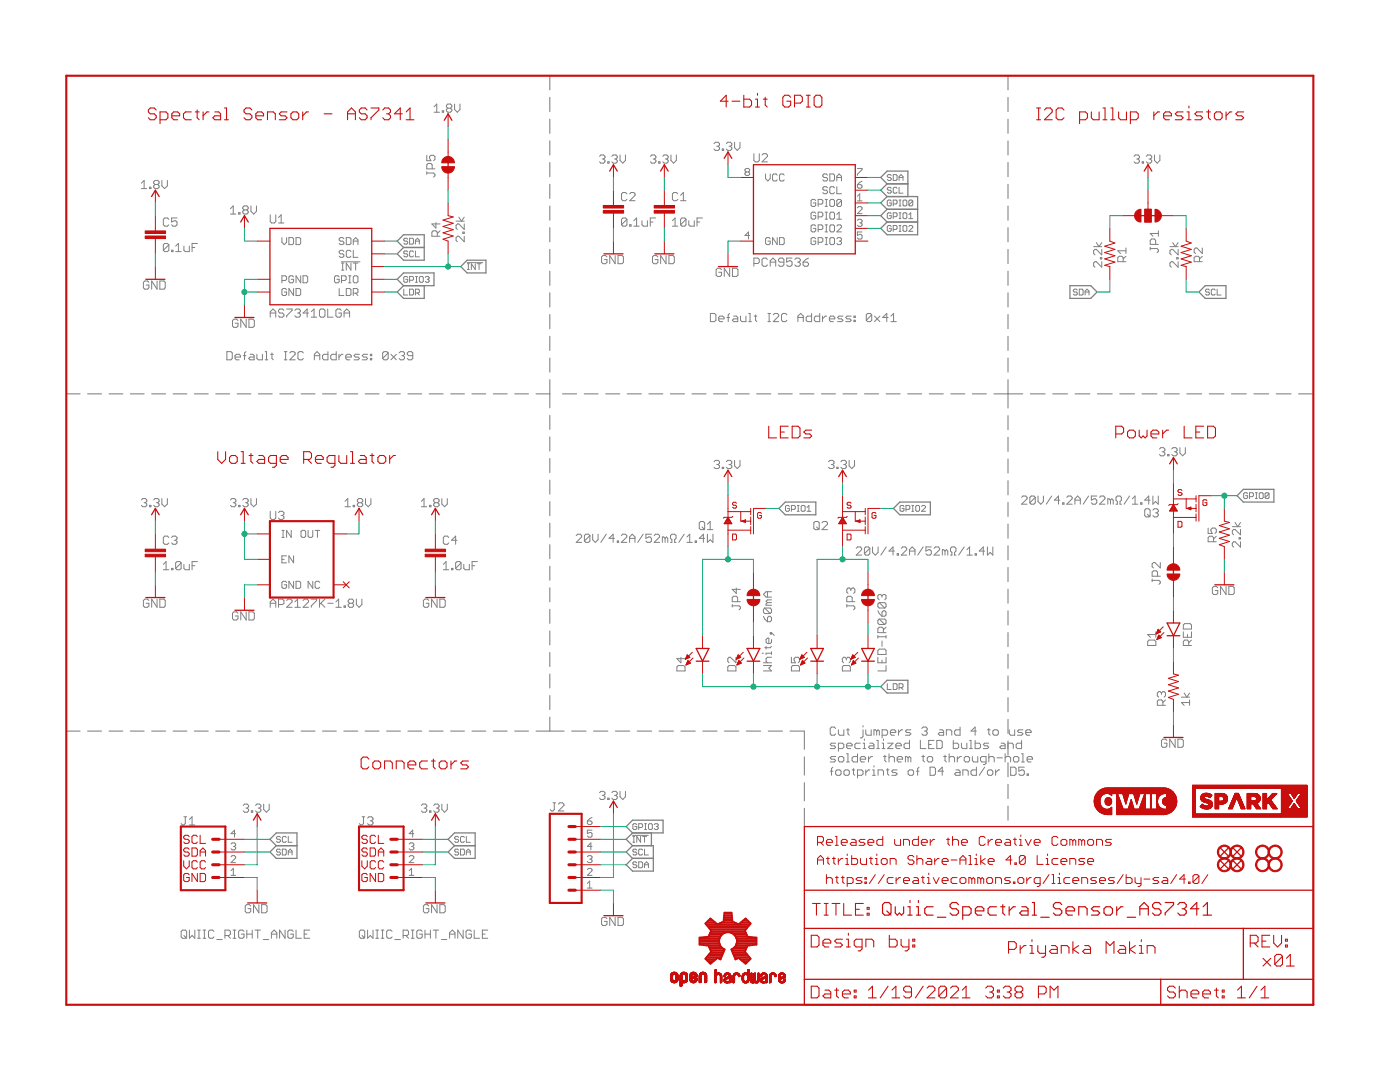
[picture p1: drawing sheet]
<svg xmlns="http://www.w3.org/2000/svg" width="279mm" height="216mm" viewBox="0 0 279 216" stroke-linecap="round" stroke-linejoin="round" font-family="sans-serif">
<g fill="none" stroke="#808080" stroke-width=".21">
<path d="M109.7 15.1v2.8M109.7 19.4v2.9M201.2 15.1v2.8M201.2 19.4v2.9M109.7 23.8v2.8M109.7 28.1v2.8M109.7 32.4v2.9M109.7 36.8v2.8M201.2 23.8v2.8M201.2 28.1v2.8M201.2 32.4v2.9M201.2 36.8v2.8"/>
<path d="M109.7 41.1v2.8M109.7 45.4v2.9M109.7 49.8v2.8M109.7 54.1v2.8M109.7 58.4v2.9M201.2 41.1v2.8M201.2 45.4v2.9M201.2 49.8v2.8M201.2 54.1v2.8M201.2 58.4v2.9M13.2 78.6h2.8M17.5 78.6h2.8"/>
<path d="M21.8 78.6h2.7M26 78.6h2.8M30.3 78.6h2.7M34.5 78.6h2.8M38.8 78.6h2.8M43.1 78.6h2.7M47.3 78.6h2.8M51.6 78.6h2.7M55.8 78.6h2.8M60.1 78.6h2.8M64.4 78.6h2.7M68.6 78.6h2.8"/>
<path d="M72.9 78.6h2.7M77.2 78.6h2.7M81.4 78.6h2.8M85.7 78.6h2.7M89.9 78.6h2.8M94.2 78.6h2.7M98.4 78.6h2.8M102.7 78.6h2.8M107 78.6h2.7M109.7 62.8v2.8M109.7 67.1v2.8M109.7 71.4v2.9"/>
<path d="M109.7 75.8v5.6M112.3 78.6h2.8M116.6 78.6h2.8M120.9 78.6h2.8M125.2 78.6h2.8M129.5 78.6h2.8M133.8 78.6h2.8M138.1 78.6h2.8M142.4 78.6h2.8M146.7 78.6h2.8M151 78.6h2.8M155.3 78.6h2.8"/>
<path d="M159.6 78.6h2.8M163.9 78.6h2.8M168.2 78.6h2.8M172.5 78.6h2.8M176.8 78.6h2.8M181.1 78.6h2.8M185.4 78.6h2.9M189.8 78.6h2.8M194.1 78.6h2.7M198.4 78.6h5.7M201.2 62.8v2.8M201.2 67.1v2.8"/>
<path d="M201.2 71.4v2.9M201.2 75.8v5.6M205.6 78.6h3M210.1 78.6h2.9M214.5 78.6h3M219 78.6h3M223.5 78.6h2.9M227.9 78.6h3M232.4 78.6h3M236.9 78.6h2.9M241.3 78.6h3M245.8 78.6h2.9"/>
<path d="M250.2 78.6h3M254.7 78.6h3M259.2 78.6h2.9M109.7 82.9v2.8M109.7 87.2v2.8M109.7 91.5v2.8M109.7 95.8v2.8M201.2 82.9v2.8M201.2 87.2v2.9M201.2 91.6v2.8M201.2 95.9v2.8M109.7 100.1v2.8"/>
<path d="M109.7 104.4v2.8M109.7 108.7v2.8M109.7 113v2.8M109.7 117.3v2.8M201.2 100.2v2.9M201.2 104.6v2.8M201.2 108.9v2.8M201.2 113.2v2.9M201.2 117.6v2.8M109.7 121.6v2.8M109.7 125.9v2.8M109.7 130.2v2.8"/>
<path d="M109.7 134.5v2.8M109.7 138.8v2.8M201.2 121.9v2.8M201.2 126.2v2.8M201.2 130.5v2.9M201.2 134.9v2.8M201.2 139.2v2.8M13.2 145.9h2.8M17.5 145.9h2.8M21.8 145.9h2.7M26 145.9h2.8M30.3 145.9h2.7"/>
<path d="M34.5 145.9h2.8M38.8 145.9h2.8M43.1 145.9h2.7M47.3 145.9h2.8M51.6 145.9h2.7M55.8 145.9h2.8M60.1 145.9h2.8M64.4 145.9h2.7M68.6 145.9h2.8M72.9 145.9h2.7M77.2 145.9h2.7M81.4 145.9h2.8"/>
<path d="M85.7 145.9h2.7M89.9 145.9h2.8M94.2 145.9h2.7M98.4 145.9h2.8M102.7 145.9h2.8M107 145.9h5.6M109.7 143.1v2.8M114.1 145.9h2.8M118.4 145.9h2.9M122.8 145.9h2.9M127.2 145.9h2.8M131.5 145.9h2.9"/>
<path d="M135.9 145.9h2.8M140.3 145.9h2.8M144.6 145.9h2.8M148.9 145.9h2.9M153.3 145.9h2.9M157.7 145.9h2.8v3.6M160.5 151v3.7M160.5 156.2v3.6M201.2 143.5v2.8M201.2 147.8v2.9M201.2 152.2v2.8M201.2 156.5v2.8"/>
<path d="M160.5 161.3v3.6M201.2 160.8v2.9"/>
</g>
<g fill="none" stroke="#808080" stroke-width=".2">
<path d="M28.2 36.6l.6-.6v1.6M28.2 37.6h1.1M29.8 37.4h.3v.2h-.3zM30.9 36.8l-.2-.2v-.3l.2-.3h.6l.2 .3v.3l-.2 .2M30.9 36.8l-.2 .3v.3l.2 .2h.6l.2-.2v-.3l-.2-.3M30.9 36.8h.6M32.3 36v1.1l.6 .5 .5-.5v-1.1M85.2 31v1.1h.8l-.3-.6v-.2l.3-.3h.5l.3 .3v.5l-.3 .3M85.2 34.3v.5M85.2 34.5h1.3l.3 .3v.3l-.3 .2M86.3 33.7v-.8l-.3-.3h-.6l-.2 .3v.8h1.6M86.6 21.3l.6-.5v1.6"/>
<path d="M86.6 22.4h1.1M88.3 22.1h.2v.3h-.2zM89.4 21.6l-.3 .2v.3l.3 .3h.5l.3-.3v-.3l-.3-.2M89.4 21.6l-.3-.3v-.3l.3-.2h.5l.3 .2v.3l-.3 .3M89.4 21.6h.5M90.7 20.8v1l.6 .6 .5-.6v-1M119.7 31.2l.2-.3h.6l.2 .3v.3l-.2 .2M120.2 31.7h.3M120.5 31.7l.2 .3v.3l-.2 .3h-.6l-.2-.3M121.3 32.3h.3v.3h-.3zM122.1 31.2l.3-.3h.5l.3 .3v.3l-.3 .2M122.6 31.7h.3"/>
<path d="M122.9 31.7l.3 .3v.3l-.3 .3h-.5l-.3-.3M123.7 30.9v1.1l.6 .6 .5-.6v-1.1M125.1 38.7l-.3-.3h-.5l-.3 .3v1.1l.3 .2h.5l.3-.2M125.7 38.7l.2-.3h.6l.2 .3v.3l-1 1h1M129.8 31.2l.3-.3h.5l.3 .3v.3l-.3 .2M130.3 31.7h.3M130.6 31.7l.3 .3v.3l-.3 .3h-.5l-.3-.3M131.4 32.3h.3v.3h-.3zM132.3 31.2l.2-.3h.6l.2 .3v.3l-.2 .2M132.8 31.7h.3M133.1 31.7l.2 .3v.3l-.2 .3h-.6l-.2-.3M133.9 30.9v1.1l.5 .6 .6-.6v-1.1"/>
<path d="M135.3 38.7l-.3-.3h-.5l-.3 .3v1.1l.3 .2h.5l.3-.2M135.8 39l.6-.6v1.6M142.5 28.7l.3-.3h.5l.3 .3v.2l-.3 .3M143 29.2h.3M143.3 29.2l.3 .3v.2l-.3 .3h-.5l-.3-.3M144.1 29.7h.3v.3h-.3zM144.9 28.7l.3-.3h.6l.2 .3v.2l-.2 .3M145.5 29.2h.3M145.8 29.2l.2 .3v.2l-.2 .3h-.6l-.3-.3M146.6 28.4v1.1l.5 .5 .6-.5v-1.1M148.9 34.3l-.2-.2v-.3l.2-.2h.5l.2 .2v.3l-.2 .2M148.9 34.3l-.2 .2v.3l.2 .2h.5l.2-.2v-.3l-.2-.2"/>
<path d="M148.9 34.3h.5M150.5 30.7v1.3l.2 .3h.6l.2-.3v-1.3M152.1 30.9l.3-.2h.5l.3 .2v.3l-1.1 1.1h1.1M152.8 34.7v.9l.4 .5 .5-.5v-.9M155.1 34.9l-.2-.2h-.5l-.2 .2v1l.2 .2h.5l.2-.2M156.5 34.9l-.2-.2h-.5l-.2 .2v1l.2 .2h.5l.2-.2M164.7 39.8h.4M164.9 39.8v1.4M165.1 34.9l-.2-.2h-.5l-.2 .2v.3l.2 .2h.5l.2 .2v.3l-.2 .2h-.5l-.2-.2M165.1 37.5l-.2-.2h-.5l-.2 .2v.2l.2 .3h.5l.2 .2v.2l-.2 .3h-.5l-.2-.3M165.6 34.7h.7l.2 .2v1l-.2 .2h-.7zM165.8 39.8h.5l.2 .2v1l-.2 .2h-.5l-.2-.2v-1z"/>
<path d="M166.5 37.5l-.2-.2h-.5l-.2 .2v.9l.2 .3h.5l.2-.3M167 36.1v-.9l.5-.5 .4 .5v.9M167 37.3v1.4h.9M167 35.4h.9M171.1 33.6h.9v.2l-.9 1v.2M171.1 36.9h.7l.2 .2v.2l-.2 .2h-.5l-.2-.2zM171.1 39.2l.5-.5v1.4M172 36.2l-.9 .7M177.9 37.6l-.2-.2h-.4l-.2 .2 .2 .4h.4l.2 .2-.2 .3h-.4l-.2-.1M177.9 35l-.2-.2h-.4l-.2 .2 .2 .4h.4l.2 .2-.2 .4h-.4l-.2-.2M178.3 34.8h.5l.2 .2v.8l-.2 .2h-.5zM179 37.6l-.2-.2h-.3l-.2 .2v.8l.2 .1h.3l.2-.1"/>
<path d="M179.4 35.4h.8M179.4 36v-.8l.4-.4 .4 .4v.8M179.4 37.4v1.1h.8M179.4 39.9h.4M179.6 39.9v1.2M226.3 31.2l.3-.3h.5l.3 .3v.3l-.3 .2M226.8 31.7h.3M227.1 31.7l.3 .3v.3l-.3 .3h-.5l-.3-.3M227.9 32.3h.3v.3h-.3zM228.8 31.2l.2-.3h.6l.2 .3v.3l-.2 .2M229.3 31.7h.3M229.6 31.7l.2 .3v.3l-.2 .3h-.6l-.2-.3"/>
<path d="M230.4 30.9v1.1l.5 .6 .6-.6v-1.1M29.7 56.3l-.3-.2h-.5l-.3 .2v1.1l.3 .3h.5l.3-.3v-.5h-.5M31.3 56.1v1.6l-1-1.6v1.6M31.9 56.1h.8l.3 .2v1.1l-.3 .3h-.8zM33.7 48.9v1l-.3 .3h-.5l-.3-.3M33.7 43.8l-.3-.3h-.5l-.3 .3v1.1l.3 .2h.5l.3-.2M33.7 48.9l-.3-.3h-.5l-.3 .3v1M33.7 48.9l-1.1 1M34.2 49.9h.3v.3h-.3zM35.1 50.2h1.1M35.1 49.1l.5-.5v1.6M35.3 43.5h-1.1v.8l.9-.3 .2 .3v.6l-.2 .2h-.6l-.3-.2"/>
<path d="M36.7 49.1v.8l.3 .3h.8v-1.1M38.3 49.4h.6M39.4 48.6h-1.1v1.6M46 41.6l.5-.5v1.6M46 42.7h1.1M47.6 42.4h.3v.3h-.3zM48.7 41.9l-.2 .3v.2l.2 .3h.6l.2-.3v-.2l-.2-.3M48.7 41.9l-.2-.3v-.2l.2-.3h.6l.2 .3v.2l-.2 .3M48.7 41.9h.6M50.1 41.1v1.1l.5 .5 .6-.5v-1.1M53.9 42.9v1.3l.3 .3h.6l.2-.3v-1.3M55.6 44.5h1.1"/>
<path d="M55.6 43.4l.5-.5v1.6M56.3 47.4v.9l.4 .5 .5-.5v-.9M56.3 56h.7l.2-.3v-.4l-.2-.3h-.7v1.4M57.2 57.8l-.2-.2h-.5l-.2 .2v.9l.2 .3h.5l.2-.3v-.4h-.5M57.7 47.4h.7l.2 .2v1l-.2 .2h-.7zM58.6 55.3l-.2-.3h-.5l-.2 .3v.9l.2 .2h.5l.2-.2v-.5h-.5M58.6 57.6v1.4l-.9-1.4v1.4M59.1 47.4h.7l.2 .2v1l-.2 .2h-.7zM59.1 57.6h.7l.2 .2v.9l-.2 .3h-.7zM60 55v1.4l-.9-1.4v1.4M60.5 55h.7l.2 .3v.9l-.2 .2h-.7zM67.7 55.3l-.2-.3h-.5l-.2 .3v.9l.2 .2h.5l.2-.2v-.5h-.5"/>
<path d="M67.7 57.6v1.4h.9M68.1 52.2h3.7M68.2 56h.7l.2-.3v-.4l-.2-.3h-.7v1.4M68.2 53.9h.4M68.2 52.5h.4M68.4 52.5v1.4M68.6 50.2l-.2-.2h-.5l-.2 .2v.2l.2 .3h.5l.2 .2v.2l-.2 .3h-.5l-.2-.3M68.6 47.6l-.2-.2h-.5l-.2 .2v.3l.2 .2h.5l.2 .2v.3l-.2 .2h-.5l-.2-.2M69.1 47.4h.7l.2 .2v1l-.2 .2h-.7zM69.1 57.6h.7l.2 .2v.9l-.2 .3h-.7zM69.6 55h.4M69.6 56.4h.4"/>
<path d="M69.8 55v1.4M70 50.2l-.2-.2h-.5l-.2 .2v.9l.2 .3h.5l.2-.3M70 52.5v1.4l-.9-1.4v1.4M70.5 48.8v-.9l.5-.5 .4 .5v.9M70.5 50v1.4h.9M70.5 58.5h.7l.2-.2v-.5l-.2-.2h-.7v1.4M70.5 52.5h.9M70.5 48.1h.9M70.7 55h.5l.2 .3v.9l-.2 .2h-.5l-.2-.2v-.9zM71 58.5l.4 .5M71 52.5v1.4M80.6 57.7v1.2h.8"/>
<path d="M81.4 47.7l-.2-.2h-.4l-.2 .4 .2 .2h.4l.2 .4-.2 .2h-.4l-.2-.2M81.4 55.4l-.2-.2h-.4l-.2 .2v.7l.2 .2h.4l.2-.2v-.4h-.4M81.4 50.3l-.2-.2h-.4l-.2 .4 .2 .2h.4l.2 .4-.2 .1h-.4l-.2-.1M81.7 55.9h.6l.2-.2v-.3l-.2-.2h-.6v1.1M81.7 57.7h.6l.2 .2v.8l-.2 .2h-.6zM81.7 47.5h.6l.2 .2v.8l-.2 .2h-.6zM82.5 50.3l-.2-.2h-.4l-.2 .2v.8l.2 .1h.4l.2-.1M82.9 55.2h.4M82.9 58.5h.6l.2-.2v-.4l-.2-.2h-.6v1.2M82.9 48.1h.8M82.9 48.7v-.8l.4-.4 .4 .4v.8M82.9 50.1v1.1h.8"/>
<path d="M82.9 56.3h.4M83.1 55.2v1.1M83.3 58.5l.4 .4M83.9 55.2h.4l.2 .2v.7l-.2 .2h-.4l-.2-.2v-.7zM84.9 55.4l.2-.2h.3l.2 .2-.2 .3M85.3 55.7h.1M85.4 55.7l.2 .2-.2 .4h-.3l-.2-.2M87 44.4v1.1l-.8-.8h1.6M87.3 47.1v-.8l-.3-.2h-.5l-.3 .2v.8h1.6M87.8 46.1l-.5 .5M91 44.1h1.6M91.6 43.3l.5 .8 .5-.8"/>
<path d="M92.4 46.3h.2v.3h-.2zM92.6 44.7v1.1l-1-1.1h-.3l-.3 .3v.5l.3 .3M92.6 47.1v1.1l-1-1.1h-.3l-.3 .3v.6l.3 .2M93.2 52.4h3.2M93.3 52.6h.4M93.3 53.8h.4M93.5 52.6v1.2M94.8 52.6v1.2l-.7-1.2v1.2M95.2 52.6h.8M95.6 52.6v1.2M121.1 51.3l-.2-.3h-.6l-.2 .3v1l.2 .3h.6l.2-.3v-.5h-.5M122.8 51v1.6l-1.1-1.6v1.6"/>
<path d="M123.3 51h.8l.3 .3v1l-.3 .3h-.8zM125.1 43.8v1.1l-.3 .2h-.5l-.3-.2M125.1 43.8l-.3-.3h-.5l-.3 .3v1.1M125.1 43.8l-1.1 1.1M125.7 44.9h.2v.2h-.2zM126.5 45.1h1.1M126.5 44l.5-.5v1.6M128.1 44v.9l.3 .2h.8v-1.1M129.8 44.3h.5M130.9 43.5h-1.1v1.6M131.3 51.3l-.3-.3h-.5l-.3 .3v1l.3 .3h.5l.3-.3v-.5h-.6M132.9 51v1.6l-1.1-1.6v1.6"/>
<path d="M133.5 51h.8l.3 .3v1l-.3 .3h-.8zM134.2 44l.5-.5v1.6M134.2 45.1h1.1M135.8 40h1.1M136.9 43.8v1.1l-.2 .2h-.6l-.3-.2M136.9 43.8l-.2-.3h-.6l-.3 .3v1.1M136.9 43.8l-1.1 1.1M137.5 44v.9l.2 .2h.9v-1.1M139.1 44.3h.5M140.2 43.5h-1.1v1.6M144 53.8l-.3-.3h-.5l-.3 .3v1.1l.3 .3h.5l.3-.3v-.6h-.6M145.6 53.5v1.7l-1.1-1.7v1.7"/>
<path d="M146.2 53.5h.8l.3 .3v1.1l-.3 .3h-.8zM149.6 47h-.9l.7-.7v1.4M150.5 52.6h.8l.2-.3v-.5l-.2-.3h-.8v1.6M153.2 51.8l-.3-.3h-.5l-.3 .3v1.1l.3 .2h.5l.3-.2M153.7 47.6l-.2-.2h-.5l-.2 .2v1l.2 .2h.5l.2-.2v-.5h-.5M153.7 53.1v-1.1l.6-.5 .5 .5v1.1M153.7 52.3h1.1M155.1 47.4v1.4l-.9-1.4v1.4M155.6 47.4h.7l.2 .2v1l-.2 .2h-.7zM156.4 52.3h-.8l-.2-.3v-.2l.2-.3h.6l.2 .3v1.1l-.2 .2h-.6l-.2-.2M158.1 51.5h-1.1v.8l.5-.3h.3l.3 .3v.6l-.3 .2h-.5l-.3-.2M158.6 51.8l.3-.3h.5l.3 .3v.2l-.3 .3"/>
<path d="M159.2 52.3h.2M159.4 52.3l.3 .3v.3l-.3 .2h-.5l-.3-.2M160.3 52.3h.8l.3 .3v.3l-.3 .2h-.6l-.2-.2zM161.4 51.5l-.6 .3-.5 .5M162.8 47.6l-.2-.2h-.5l-.2 .2v1l.2 .2h.5l.2-.2v-.5h-.5M162.8 45.1l-.2-.2h-.5l-.2 .2v.9l.2 .3h.5l.2-.3v-.4h-.5M162.8 40l-.2-.2h-.5l-.2 .2v1l.2 .2h.5l.2-.2v-.5h-.5M162.8 42.6l-.2-.3h-.5l-.2 .3v.9l.2 .2h.5l.2-.2v-.5h-.5M163.3 45.8h.7l.2-.2v-.5l-.2-.2h-.7v1.4M163.3 43.3h.7l.2-.3v-.4l-.2-.3h-.7v1.4M163.3 48.3h.7l.2-.2v-.5l-.2-.2h-.7v1.4M163.3 40.7h.7l.2-.2v-.5l-.2-.2h-.7v1.4"/>
<path d="M164.7 44.9h.4M164.7 48.8h.4M164.7 47.4h.4M164.7 41.2h.4M164.7 42.3h.4M164.7 43.7h.4M164.7 46.3h.4M164.9 42.3v1.4M164.9 44.9v1.4M164.9 47.4v1.4M165.8 44.9h.5l.2 .2v.9l-.2 .3h-.5l-.2-.3v-.9zM165.8 47.4h.5l.2 .2v1l-.2 .2h-.5l-.2-.2v-1z"/>
<path d="M165.8 42.3h.5l.2 .3v.9l-.2 .2h-.5l-.2-.2v-.9zM167 45.1l.2-.2h.5l.2 .2v.2l-.9 1h.9M167 47.6l.2-.2h.5l.2 .2v.3l-.2 .2M167 43.7h.9M167 42.8l.5-.5v1.4M167.5 48.1h.2M167.7 48.1l.2 .2v.3l-.2 .2h-.5l-.2-.2M167.9 40l-.2-.2h-.5l-.2 .2v1M167.9 40v1l-.2 .2h-.5l-.2-.2M167.9 40l-.9 1M171.1 41.5l.2-.3h.5l.2 .3v.2l-.9 .9h.9M171.1 44l.2-.2h.5l.2 .2v.2l-.2 .3"/>
<path d="M171.1 40.1h.9M171.6 44.5h.2M171.8 44.5l.2 .2v.2l-.2 .3h-.5l-.2-.3M172 46.3h-.9v.7l.7-.2 .2 .2v.5l-.2 .2h-.5l-.2-.2M177.9 42.7l-.2-.2h-.4l-.2 .2v.7l.2 .2h.4l.2-.2v-.4h-.4M177.9 40.1l-.2-.2h-.4l-.2 .2v.8l.2 .2h.4l.2-.2v-.4h-.4M177.9 45.2l-.2-.2h-.4l-.2 .2v.8l.2 .2h.4l.2-.2v-.4h-.4M178.3 43.2h.5l.2-.2v-.3l-.2-.2h-.5v1.1M178.3 45.8h.5l.2-.2v-.4l-.2-.2h-.5v1.2M178.3 40.7h.5l.2-.2v-.4l-.2-.2h-.5v1.2M179.4 42.5h.4M179.4 41.1h.4"/>
<path d="M179.4 43.6h.4M179.4 45h.4M179.4 46.2h.4M179.6 42.5v1.1M179.6 45v1.2M180.2 40.1l.2-.2h.4l.2 .2v.8l-.2 .2h-.4l-.2-.2zM180.2 45.2l.2-.2h.4l.2 .2v.8l-.2 .2h-.4l-.2-.2zM180.4 42.5h.4l.2 .2v.7l-.2 .2h-.4l-.2-.2v-.7zM181.4 42.8l.4-.3v1.1M181.4 45.2l.2-.2h.4l.2 .2v.2l-.8 .8h.8M181.4 43.6h.8M182.2 40.1v.8l-.2 .2h-.4l-.2-.2"/>
<path d="M182.2 40.1l-.2-.2h-.4l-.2 .2v.8M182.2 40.1l-.8 .8M215 57.9l-.2-.2h-.4l-.2 .2 .2 .4h.4l.2 .2-.2 .4h-.4l-.2-.2M215.4 57.7h.6l.2 .2v.8l-.2 .2h-.6zM216.6 58.3h.7M216.6 58.9v-.8l.3-.4 .4 .4v.8M218.2 49.2h1.7M218.8 48.4l.5 .8 .6-.8M219.6 51.4h.3v.3h-.3zM219.9 49.8v1.1l-1.1-1.1h-.3l-.3 .2v.6l.3 .3M219.9 52.2v1.1l-1.1-1.1h-.3l-.3 .3v.5l.3 .3M224.2 52.2v-.8l-.3-.3h-.5l-.3 .3v.8h1.6"/>
<path d="M224.7 51.1l-.5 .6M224.7 50h-1.6l.5 .6M224.7 49.5v1.1M229.6 49.6h1.3l.3 .3v.2l-.3 .3M229.6 49.3v.6M230.6 48.8v-.8l-.2-.3h-.6l-.2 .3v.8h1.6M231.2 46.6h-1.6l.5 .5M231.2 46.1v1M233.5 49.2h1.6M234 48.4l.6 .8 .5-.8M234.8 51.4h.3v.3h-.3zM235.1 49.8v1.1l-1.1-1.1h-.2l-.3 .2v.6l.3 .3"/>
<path d="M235.1 52.2v1.1l-1.1-1.1h-.2l-.3 .3v.5l.3 .3M239.4 52.2v-.8l-.3-.3h-.5l-.3 .3v.8h1.6M239.9 49.5v1.1l-1-1.1h-.3l-.3 .3v.5l.3 .3M239.9 51.1l-.5 .6M241.4 57.9l-.2-.2h-.4l-.2 .2 .2 .4h.4l.2 .2-.2 .4h-.4l-.2-.2M242.5 57.9l-.2-.2h-.4l-.2 .2v.8l.2 .2h.4l.2-.2M242.9 57.7v1.2h.8M45.3 70.2h.8l.3 .2v1.1l-.3 .3h-.8zM46.9 71.2h1.1v-.2l-.3-.3h-.5l-.3 .3v.5l.3 .3h.5M47.5 64l-.3-.3h-.5l-.3 .3v1l.3 .3h.5l.3-.3v-.5h-.6M48.6 71h.5M49.1 70.2l-.3 .2v1.4"/>
<path d="M49.1 63.7v1.6l-1.1-1.6v1.6M49.7 63.7h.8l.3 .3v1l-.3 .3h-.8zM49.9 70.7h.6l.2 .3v.8h-.8l-.3-.3 .3-.3h.8M51.3 70.7v.8l.2 .3h.9v-1.1M52.9 71.8h.5M52.9 70.2h.3v1.6M53.9 63.3v-1.1l.6-.5 .5 .5v1.1M53.9 62.5h1.1M54 70.7h.5M54.3 70.4v1.1l.2 .3M56.7 61.9l-.3-.2h-.6l-.2 .2v.3l.2 .3h.6l.3 .2v.3l-.3 .3h-.6l-.2-.3M56.7 71.8h.6"/>
<path d="M56.7 70.2h.6M57 70.2v1.6M57.2 61.7h1.1v.2l-1.1 1.1v.3M57.8 70.4l.3-.2h.5l.3 .2v.3l-1.1 1.1h1.1M58.8 61.9l.3-.2h.6l.2 .2v.3l-.2 .3M59.4 62.5h.3M59.7 62.5l.2 .2v.3l-.2 .3h-.6l-.3-.3M60.5 70.4l-.2-.2h-.6l-.2 .2v1.1l.2 .3h.6l.2-.3M61.6 62.5h-1.1l.8-.8v1.6M62.1 63.3h1.1M62.1 62.2l.6-.5v1.6M62.7 71h1.1"/>
<path d="M62.7 71.8v-1.1l.6-.5 .5 .5v1.1M64 61.7h.6l.3 .2v1.1l-.3 .3h-.6l-.2-.3v-1.1zM65.4 61.7v1.6h1.1M65.4 70.2v1.6h-.8l-.2-.3v-.5l.2-.3h.8M67.1 70.2v1.6h-.8l-.3-.3v-.5l.3-.3h.8M67.6 70.7v1.1M68.1 61.9l-.3-.2h-.5l-.3 .2v1.1l.3 .3h.5l.3-.3v-.5h-.5M68.5 70.7h-.3l-.6 .5M68.7 62.5h1.1M68.7 63.3v-1.1l.5-.5 .6 .5v1.1M69 71.2h1.1v-.2l-.3-.3h-.5l-.3 .3v.5l.3 .3h.5M71.7 70.7h-.8l-.2 .3 .2 .2h.6l.2 .3-.2 .3h-.8"/>
<path d="M73.4 70.7h-.8l-.3 .3 .3 .2h.5l.3 .3-.3 .3h-.8M73.9 71.5h.3v.3h-.3zM73.9 70.7h.3v.3h-.3zM77.5 70.4v1.1l-.3 .3h-.6l-.2-.3M77.5 70.4l-.3-.2h-.6l-.2 .2v1.1M77.5 70.4l-1.1 1.1M78 70.7l1.1 1.1M79.1 70.7l-1.1 1.1M79.7 70.4l.2-.2h.6l.2 .2v.3l-.2 .3M80.2 71h.3M80.5 71l.2 .2v.3l-.2 .3h-.6l-.2-.3M82.4 71h-.8l-.3-.3v-.3l.3-.2h.5l.3 .2v1.1l-.3 .3h-.5l-.3-.3"/>
<path d="M141.8 62.5h.8l.3 .3v1.1l-.3 .3h-.8zM143.4 63.6h1.1v-.2l-.3-.3h-.5l-.3 .3v.5l.3 .3h.5M145.1 63.4h.5M145.6 62.5l-.3 .3v1.4M146.4 63.1h.6l.2 .3v.8h-.8l-.2-.3 .2-.3h.8M147.8 63.1v.8l.3 .3h.8v-1.1M149.4 64.2h.6M149.4 62.5h.3v1.7M150.5 63.1h.5M150.8 62.8v1.1l.2 .3M153.2 64.2h.6M153.2 62.5h.6"/>
<path d="M153.5 62.5v1.7M154.3 62.8l.3-.3h.6l.2 .3v.3l-1.1 1.1h1.1M157.1 62.8l-.3-.3h-.6l-.2 .3v1.1l.2 .3h.6l.3-.3M159.2 63.4h1.1M159.2 64.2v-1.1l.6-.6 .5 .6v1.1M162 62.5v1.7h-.9l-.2-.3v-.5l.2-.3h.9M163.6 62.5v1.7h-.8l-.3-.3v-.5l.3-.3h.8M164.1 63.1v1.1M165 63.1h-.3l-.6 .5M165.5 63.6h1.1v-.2l-.3-.3h-.5l-.3 .3v.5l.3 .3h.5M168.2 63.1h-.8l-.2 .3 .2 .2h.6l.2 .3-.2 .3h-.8M169.9 63.1h-.8l-.3 .3 .3 .2h.5l.3 .3-.3 .3h-.8"/>
<path d="M170.4 63.9h.3v.3h-.3zM170.4 63.1h.3v.3h-.3zM174 62.8v1.1l-.3 .3h-.6l-.2-.3M174 62.8l-.3-.3h-.6l-.2 .3v1.1M174 62.8l-1.1 1.1M174.5 63.1l1.1 1.1M175.6 63.1l-1.1 1.1M177.2 63.4h-1.1l.9-.9v1.7M177.8 64.2h1.1M177.8 63.1l.5-.6v1.7M28.2 99.8l.3-.3h.5l.3 .3v.2l-.3 .3M30.7 99.8l.2-.3h.6l.2 .3v.2l-.2 .3"/>
<path d="M32.3 99.5v1.1l.6 .5 .5-.5v-1.1M46 99.8l.3-.3h.5l.3 .3v.2l-.3 .3M48.5 99.8l.2-.3h.6l.2 .3v.2l-.2 .3M50.1 99.5v1.1l.5 .5 .6-.5v-1.1M72.9 99.5v1.1l.6 .5 .5-.5v-1.1M88.2 99.5v1.1l.5 .5 .6-.5v-1.1M142.5 92.1l.3-.2h.5l.3 .2v.3l-.3 .3M143 92.7h.3M143.3 92.7l.3 .3v.2l-.3 .3h-.5l-.3-.3M144.1 93.2h.3v.3h-.3zM144.9 92.1l.3-.2h.6l.2 .2v.3l-.2 .3M145.5 92.7h.3"/>
<path d="M145.8 92.7l.2 .3v.2l-.2 .3h-.6l-.3-.3M146.6 91.9v1.1l.5 .5 .6-.5v-1.1M165.4 92.1l.2-.2h.6l.3 .2v.3l-.3 .3M165.9 92.7h.3M166.2 92.7l.3 .3v.2l-.3 .3h-.6l-.2-.3M167 93.2h.3v.3h-.3zM167.8 92.1l.3-.2h.5l.3 .2v.3l-.3 .3M168.4 92.7h.2M168.6 92.7l.3 .3v.2l-.3 .3h-.5l-.3-.3M169.5 91.9v1.1l.5 .5 .5-.5v-1.1M203.9 99.3l.3-.3h.5l.3 .3v.2l-1.1 1.1h1.1M206.6 99.3v1l-.3 .3h-.5l-.3-.3"/>
<path d="M206.6 99.3l-.3-.3h-.5l-.3 .3v1M206.6 99.3l-1.1 1M207.2 99v1.1l.5 .5 .5-.5v-1.1M209.9 99l-1.1 1.6M211.5 99.8h-1.1l.8-.8v1.6M212.9 99.3l.3-.3h.5l.3 .3v.2l-1.1 1.1h1.1M214.5 99.8h1.1M217.3 99l-1.1 1.6M218.9 99h-1.1v.8l.5-.3h.3l.3 .3v.5l-.3 .3h-.5l-.3-.3M219.4 99.3l.3-.3h.6l.2 .3v.2l-1.1 1.1h1.1M221.6 99.8l-.3-.3h-.2v1.1M221.6 99.8v.8"/>
<path d="M221.6 99.8l.3-.3 .3 .3v.8M225.4 99l-1.1 1.6M226 99.5l.5-.5v1.6M229.5 99.8h-1l.8-.8v1.6M230.1 99v1.6l.5-.5 .6 .5v-1.6M231.4 89.6l.3-.3h.5l.3 .3v.3l-.3 .2M231.9 90.1h.3M232.2 90.1l.3 .3v.3l-.3 .3h-.5l-.3-.3M233 90.7h.3v.3h-.3zM233.8 89.6l.3-.3h.6l.2 .3v.3l-.2 .2M234.4 90.1h.3M234.7 90.1l.2 .3v.3l-.2 .3h-.6l-.3-.3"/>
<path d="M235.5 89.3v1.1l.5 .6 .6-.6v-1.1M249 98.5l-.2-.2h-.4l-.2 .2v.8l.2 .2h.4l.2-.2v-.4h-.4M249.4 99.1h.6l.1-.2v-.4l-.1-.2h-.6v1.2M250.5 99.5h.4M250.5 98.3h.4M250.7 98.3v1.2M251.5 98.3h.4l.2 .2v.8l-.2 .2h-.4l-.2-.2v-.8zM253.3 98.5v.8l-.2 .2h-.4l-.2-.2M253.3 98.5l-.2-.2h-.4l-.2 .2v.8M253.3 98.5l-.8 .8M28.8 100.3h.2M29 100.3l.3 .3v.2l-.3 .3h-.5l-.3-.3"/>
<path d="M29.7 119.8l-.3-.3h-.5l-.3 .3v1.1l.3 .3h.5l.3-.3v-.5h-.5M29.8 100.8h.3v.3h-.3zM31.2 100.3h.3M31.3 119.5v1.7l-1-1.7v1.7M31.5 100.3l.2 .3v.2l-.2 .3h-.6l-.2-.3M31.9 119.5h.8l.3 .3v1.1l-.3 .3h-.8zM32.6 112.6l.5-.5v1.6M32.6 113.7h1.1M33.7 107.3l-.3-.3h-.5l-.3 .3v1l.3 .3h.5l.3-.3M34.2 113.4h.3v.3h-.3zM34.2 107.3l.3-.3h.6l.2 .3v.2l-.2 .3M34.8 107.8h.3"/>
<path d="M35.1 107.8l.2 .3v.2l-.2 .3h-.6l-.3-.3M36.2 112.3v1.1l-.3 .3h-.6l-.2-.3M36.2 112.3l-.3-.2h-.6l-.2 .2v1.1M36.2 112.3l-1.1 1.1M36.7 112.6v.8l.3 .3h.8v-1.1M38.3 112.9h.6M39.4 112.1h-1.1v1.6M46.5 100.3h.3M46.8 100.3l.3 .3v.2l-.3 .3h-.5l-.3-.3M47.6 100.8h.3v.3h-.3zM49 100.3h.3M49.3 100.3l.2 .3v.2l-.2 .3h-.6l-.2-.3"/>
<path d="M53.9 102v1.4l.3 .3h.6l.2-.3v-1.4M55.6 102.3l.2-.3h.6l.3 .3v.3l-.3 .2M56.1 102.8h.3M56.3 107.2h.4M56.3 105.8h.4M56.3 111.6h.4M56.4 102.8l.3 .3v.3l-.3 .3h-.6l-.2-.3M56.5 105.8v1.4M57.2 116.2l-.2-.2h-.5l-.2 .2v1l.2 .2h.5l.2-.2v-.5h-.5M57.2 110.9h-.9v1.4h.9M57.2 119.8l.3-.3h.5l.3 .3v.3l-1.1 1.1h1.1M58.1 105.8v1.4l-.9-1.4v1.4"/>
<path d="M58.6 110.9v1.4l-.9-1.4v1.4M58.6 116v1.4l-.9-1.4v1.4M59.1 116h.7l.2 .2v1l-.2 .2h-.7zM60.1 106.1l.2-.3h.5l.2 .3v.9l-.2 .2h-.5l-.2-.2zM60.5 119.8l.2-.3h.6l.3 .3v.3l-1.1 1.1h1.1M61.5 105.8v1.2l.2 .2h.5l.2-.2v-1.2M62.1 119.5h1.1v.3l-1.1 1.1v.3M62.4 116v1.4l-.9-1.4v1.4M62.9 105.8h.9M63.4 105.8v1.4M63.8 119.5v1.7M63.8 116.2l-.2-.2h-.5l-.2 .2v1l.2 .2h.5l.2-.2"/>
<path d="M64.9 119.5l-1.1 1.1M68.9 100l.5-.5v1.6M68.9 101.1h1M70.5 100.8h.3v.3h-.3zM71.1 119.5v1.1l.6 .6 .5-.6v-1.1M71.6 100.3l-.3 .3v.2l.3 .3h.5l.3-.3v-.2l-.3-.3M71.6 100.3l-.3-.3v-.2l.3-.3h.5l.3 .3v.2l-.3 .3M71.6 100.3h.5M84.1 101.1h1.1M84.1 100l.5-.5v1.6M85.6 119.8l-.3-.3h-.5l-.3 .3v1.1l.3 .3h.5l.3-.3v-.5h-.6M85.7 100.8h.3v.3h-.3z"/>
<path d="M86.8 100.3l-.2-.3v-.2l.2-.3h.6l.2 .3v.2l-.2 .3M86.8 100.3l-.2 .3v.2l.2 .3h.6l.2-.3v-.2l-.2-.3M86.8 100.3h.6M87.2 119.5v1.7l-1.1-1.7v1.7M87.8 119.5h.8l.3 .3v1.1l-.3 .3h-.8zM88.5 113.7h1.1M88.5 112.6l.5-.5v1.6M89.6 107.3l-.3-.3h-.5l-.3 .3v1l.3 .3h.5l.3-.3M90.1 113.4h.3v.3h-.3zM91.2 107.8h-1.1l.8-.8v1.6M92 112.3v1.1l-.2 .3h-.6l-.3-.3M92 112.3l-.2-.2h-.6l-.3 .2v1.1"/>
<path d="M92 112.3l-1.1 1.1M92.6 112.6v.8l.2 .3h.9v-1.1M94.2 112.9h.5M95.3 112.1h-1.1v1.6M115 106.9l.3-.3h.5l.3 .3v.2l-1.1 1.1h1.1M117.7 106.9v1l-.2 .3h-.6l-.3-.3M117.7 106.9l-.2-.3h-.6l-.3 .3v1M117.7 106.9l-1.1 1M118.3 106.6v1.1l.5 .5 .6-.5v-1.1M121 106.6l-1.1 1.6M122.6 107.4h-1.1l.9-.8v1.6M123.2 107.9h.3v.3h-.3z"/>
<path d="M124 106.9l.3-.3h.5l.3 .3v.2l-1.1 1.1h1.1M125.6 107.4h1.1M125.6 108.2v-1.1l.6-.5 .5 .5v1.1M128.4 106.6l-1.1 1.6M130 106.6h-1.1v.8l.6-.3h.2l.3 .3v.5l-.3 .3h-.5l-.3-.3M130.6 106.9l.2-.3h.6l.2 .3v.2l-1 1.1h1M132.7 107.4l-.2-.3h-.3v1.1M132.7 107.4v.8M132.7 107.4l.3-.3 .3 .3v.8M133.8 108.2h.3v-.5l-.3-.3v-.5l.3-.3h.5l.3 .3v.5l-.3 .3v.5h.3M136.5 106.6l-1 1.6M137.1 108.2h1.1"/>
<path d="M137.1 107.1l.5-.5v1.6M138.7 107.9h.3v.3h-.3zM139.8 104.1h.6l.2 .2v1.1l-.2 .3h-.6l-.2-.3v-1.1zM140.1 105.2l.5 .5M140.6 107.4h-1l.8-.8v1.6M141.2 106.6v1.6l.5-.5 .6 .5v-1.6M141.2 105.7h1.1M141.2 104.6l.5-.5v1.6M146.9 117.3v1.1l-.8-.8h1.7M153.2 118.1v1M154 119.7h-.8l-.3 .3 .3 .2M154 118.1h-1.1l-.5 .5 .5 .5h1.1"/>
<path d="M157.5 101l-.1-.1h-.4l-.2 .1v.8l.2 .2h.4l.1-.2v-.3h-.3M157.9 101.6h.6l.2-.1v-.5l-.2-.1h-.6v1.1M159.1 102h.4M159.1 100.9h.4M159.3 100.9v1.1M159.9 101l.2-.1h.4l.2 .1v.8l-.2 .2h-.4l-.2-.2zM161.1 102h.7M161.1 101.3l.3-.4v1.1M162.4 104.3l.3-.2h.5l.3 .2v1.1l-.3 .3h-.5l-.3-.3zM163 105.2l.5 .5M164 104.3l.3-.2h.6l.2 .2v.3l-1.1 1.1h1.1M169.8 117.6l-.3-.3h-.3l-.2 .3v.6l.2 .2"/>
<path d="M169.8 117.6l.3-.3h.2l.3 .3v.6l-.3 .2M169.8 117.6v.3M170.9 109.4l.3-.3h.5l.3 .3v.3l-1.1 1.1h1.1M173.6 109.4l-.3-.3h-.5l-.3 .3v1.1M173.6 109.4v1.1l-.3 .3h-.5l-.3-.3M173.6 109.4l-1.1 1.1M174.1 109.1v1.1l.6 .6 .5-.6v-1.1M176 118.9v.2M176 118.9l.3-.3h.3l.2 .3v.5l-.2 .3M176 118.9l-.3-.3h-.2l-.3 .3v.5l.3 .3M176.9 109.1l-1.1 1.7M178.5 110h-1.1l.8-.9v1.7"/>
<path d="M179 110.5h.3v.3h-.3zM179.9 109.4l.2-.3h.6l.3 .3v.3l-1.1 1.1h1.1M180.4 101l-.2-.1h-.4l-.2 .1v.8l.2 .2h.4l.2-.2v-.3h-.4M180.8 101.6h.6l.2-.1v-.5l-.2-.1h-.6v1.1M181.5 110.8v-1.1l.6-.6 .5 .6v1.1M181.5 110h1.1M182 102h.4M182 100.9h.4M182.2 100.9v1.1M182.8 101l.1-.1h.4l.2 .1v.8l-.2 .2h-.4l-.1-.2zM183.9 101l.2-.1h.4l.2 .1v.3l-.8 .7h.8M184.2 109.1l-1 1.7"/>
<path d="M185.9 109.1h-1.1v.9l.5-.3h.3l.3 .3v.5l-.3 .3h-.5l-.3-.3M186.4 109.4l.3-.3h.5l.3 .3v.3l-1.1 1.1h1.1M188.6 110l-.3-.3h-.2v1.1M188.6 110v.8M188.6 110l.3-.3 .2 .3v.8M189.7 110.8h.3v-.6l-.3-.2v-.6l.3-.3h.5l.3 .3v.6l-.3 .2v.6h.3M192.4 109.1l-1.1 1.7M193 109.7l.5-.6v1.7M193 110.8h1.1M194.6 110.5h.3v.3h-.3zM196.5 110h-1.1l.8-.9v1.7M197.1 109.1v1.7l.5-.6 .5 .6v-1.7"/>
<path d="M212.1 100.3h.2v.3h-.2zM214.5 100.6v-1.1l.6-.5 .5 .5v1.1M222.7 100.6h.3v-.5l-.3-.3v-.5l.3-.3h.5l.3 .3v.5l-.3 .3v.5h.3M226 100.6h1.1M227.6 100.3h.3v.3h-.3zM228.7 101.5h.6l.2 .3v1.1l-.2 .2h-.6l-.2-.2v-1.1zM229 102.6l.5 .5M229.9 115.8h1.4l.3 .3v.2l-.3 .3M229.9 115.5v.6M230.1 101.8l.3-.3h.5l.3 .3v.3l-.3 .2M230.6 102.3h.3M230.9 102.3l.3 .3v.3l-.3 .2h-.5l-.3-.2"/>
<path d="M231 115v-.8l-.2-.3h-.6l-.3 .3v.8h1.7M231.6 112.2v1.1l-1.1-1.1h-.3l-.3 .3v.6l.3 .2M241.1 105.4v1h.8l-.2-.5v-.3l.2-.2h.6l.2 .2v.6l-.2 .2M242.2 108.1v-.8l-.3-.3h-.5l-.3 .3v.8h1.6M242.7 107l-.5 .5M243 117.3l-.2-.3h-.6l-.2 .3v1.1l.2 .2h.6l.2-.2v-.6h-.5M244.7 117v1.6l-1.1-1.6v1.6M245.2 117h.8l.3 .3v1.1l-.3 .2h-.8zM245.9 105.1h1.7M246.5 104.3l.5 .8 .6-.8M247.3 107.3h.3v.2h-.3zM247.6 105.6v1.1l-1.1-1.1h-.3l-.3 .3v.5l.3 .3"/>
<path d="M247.6 108.1v1.1l-1.1-1.1h-.3l-.3 .3v.5l.3 .3M47.5 122.4l-.3-.3h-.5l-.3 .3v1l.3 .3h.5l.3-.3v-.5h-.6M49.1 122.1v1.6l-1.1-1.6v1.6M49.7 122.1h.8l.3 .3v1l-.3 .3h-.8zM53.9 121.2v-1.1l.6-.6 .5 .6v1.1M53.9 120.4h1.1M55.6 120.6h.8l.3-.2v-.6l-.3-.3h-.8v1.7M58.8 121.2h1.1M58.8 120.1l.6-.6v1.7M64 120.4l.9 .8M65.4 120.4h1.1M67 121.2h1.1"/>
<path d="M67 120.1l.6-.6v1.7M68.7 120.9h.2v.3h-.2zM69.8 120.4h.5M69.8 120.4l-.3-.3v-.3l.3-.3h.5l.3 .3v.3l-.3 .3M69.8 120.4l-.3 .2v.3l.3 .3h.5l.3-.3v-.3l-.3-.2M135.4 132.8h1l.3 .3v.8h-1.6v-.8zM135.9 131.1v1.1l-.8-.8h1.6M145.5 132.8h1.1l.3 .3v.8h-1.7v-.8zM146.1 120.9h1.4l.3 .2v.3l-.3 .3M146.1 120.6v.5M146.9 131.1v1.1l-1.1-1.1h-.3l-.3 .3v.6l.3 .2M147.2 120.1v-.9l-.3-.2h-.5l-.3 .2v.9h1.7"/>
<path d="M152.1 130.3h.3M152.4 132.8h1.6l-.6 .5 .6 .6h-1.6M152.4 132.2h1.6M152.4 123l.2 .5 .6 .6M152.6 121.3h1.1l.3 .3v.6l-.3 .2M152.6 121.3l-.2 .3v.6l.2 .2h1.1M152.6 121.3l1.1 1.1M152.9 129v.5M153.2 120.2l-.3 .3v.3h1.1M153.2 120.2h.8M153.4 123h.3l.3 .3v.5l-.3 .3h-.5v-.8zM153.7 126.2h.3v.3h-.3z"/>
<path d="M154 127.6v.5l-.3 .3h-.5l-.3-.3v-.5l.3-.3h.2v1.1M154 131.1h-.8l-.3 .3v.6l.3 .2M154 130.3h-1.1v.3M154 130.1v.5M154 129l-.3 .2h-1.1M154 126.2l.5 .6M157.9 131.1v1.1h.8l-.2-.5v-.3l.2-.3h.6l.3 .3v.6l-.3 .2M158.2 132.8h1.1l.3 .3v.8h-1.7v-.8zM168.4 132.8h1.1l.2 .3v.8h-1.6v-.8zM168.9 131.4l-.3-.3h-.2l-.3 .3v.6l.3 .2M168.9 131.4l.3-.3h.3l.2 .3v.6l-.2 .2M168.9 131.4v.3"/>
<path d="M169 120.9h1.3l.3 .2v.3l-.3 .3M169 120.6v.5M170.1 120.1v-.9l-.3-.2h-.6l-.2 .2v.9h1.6M175.2 131.1v1.1h1.6v-1.1M175.2 129.8l.3-.3h1.1l.2 .3v.8h-1.6zM175.2 126.8v.5M175.2 127.1h1.6M175.2 121.9l.3 .5 .5 .6M175.5 123.5l-.3 .3v.5l.3 .3h1.1M175.5 120.2l-.3 .3v.6l.3 .2h1.1M175.5 120.2h1.1l.2 .3v.6l-.2 .2M175.5 123.5h1.1l.2 .3v.5l-.2 .3"/>
<path d="M175.5 123.5l1.1 1.1M175.5 120.2l1.1 1.1M176 122.2l.3-.3h.3l.2 .3v.5l-.2 .3h-.6zM176 127.9v1.1M176 131.7v.5M176.3 126.2v-.8l-.3-.2h-.5l-.3 .2v.8h1.6M176.8 132.8v1.1h-1.6M176.8 126.8v.5M176.8 125.2l-.5 .5M177.1 136.4v1.2h.8M178.3 136.4h.5l.2 .2v.8l-.2 .2h-.5zM179.4 137.2h.6l.2-.2v-.4l-.2-.2h-.6v1.2"/>
<path d="M179.8 137.2l.4 .4M229 128l.3-.3h1.1l.3 .3v.8h-1.7zM230.7 126.1v1.1M230.7 126.6h-1.7l.6 .6M231.8 138.3v.3M231.8 138.3l-.3-.3h-.3l-.2 .3v.5l.2 .3M231.8 138.3l.3-.3h.2l.3 .3v.5l-.3 .3M232.6 139.7l-.5 .5M235.8 139.1h1.6M236.2 126.1v1.1h1.6v-1.1M236.3 138.3l.6 .8 .5-.8M236.4 124.4h1.1l.3 .3v.8h-1.6v-.8z"/>
<path d="M237 126.6v.6M237.2 128.8v-.8l-.2-.3h-.6l-.2 .3v.8h1.6M237.4 139.7v1M237.8 127.7l-.6 .5M119.7 158.2l.2-.3h.6l.2 .3v.3l-.2 .2M120.2 158.7h.3M120.5 158.7l.2 .3v.3l-.2 .2h-.6l-.2-.2M121.3 159.3h.3v.2h-.3zM122.1 158.2l.3-.3h.5l.3 .3v.3l-.3 .2M122.6 158.7h.3M122.9 158.7l.3 .3v.3l-.3 .2h-.5l-.3-.2M123.7 157.9v1.1l.6 .5 .5-.5v-1.1"/>
<path d="M165.7 153.9h.5M166.2 153.1l-.3 .3v1.3M166.8 145.4l-.3-.3h-.6l-.2 .3v1l.2 .3h.6l.3-.3M166.8 148.3h-.9l-.2 .2 .2 .3h.6l.3 .3-.3 .3h-.8M166.8 151h-.9l-.2 .2 .2 .3h.6l.3 .3-.3 .2h-.8M166.8 153.9l.2-.3h.6l.3 .3v.5l-.3 .3h-.6l-.2-.3zM167.3 145.6v.8l.3 .3h.8v-1.1M167.3 149.4h.8l.3-.3v-.6l-.3-.2h-.8v1.6M167.3 151.2l.3-.2h.5l.3 .2v.6l-.3 .2h-.5l-.3-.2zM168.4 153.9l.3-.3h.5l.3 .3v.5l-.3 .3h-.5l-.3-.3zM169 150.4h.2v1.6M169 145.6h.5"/>
<path d="M169 148.8h1.1v-.3l-.3-.2h-.6l-.2 .2v.6l.2 .3h.6M169 152h.5M169.2 145.4v1l.3 .3M170.1 153.6h.5M170.3 153.4v1l.3 .3M171.1 154.7h.9l.2-.3v-.5l-.2-.3h-.9v1.6M171.1 150.4v1.6h-.8l-.2-.2v-.6l.2-.2h.8M171.7 151.5h1.1v-.3l-.3-.2h-.5l-.3 .2v.6l.3 .2h.5M171.7 148.3h-.8l-.3 .2v.6l.3 .3h.8M172.2 145.6v1.4l-.2 .2h-.3M172.2 144.8v.3M172.2 149.4h.6"/>
<path d="M172.2 148.3h.3v1.1M172.5 147.5v.2M172.8 145.6v.8l.3 .3h.8v-1.1M172.8 153.6v1.1M173.3 151v1M173.6 148.3h.5l.3 .2v.9h-.8l-.3-.3 .3-.3h.8M173.6 153.6h-.3l-.5 .6M174.1 153.6h.3v1.1M174.1 151h-.2l-.6 .5M174.1 154.7h.6M174.4 152.8v.3M175 145.9l-.3-.3h-.3v1.1"/>
<path d="M175 145.9v.8M175 145.9l.2-.3 .3 .3v.8M175 149.4h.5M175 147.7h.2v1.7M175.2 154.7v-1.1h.8l.3 .3v.8M176 146.7h.9l.2-.3v-.5l-.2-.3h-.9v1.6M176 149.4h.6M176 148.3h.3v1.1M176.3 147.5v.2M176.3 151h.6M176.6 150.7v1.1l.3 .2M176.9 153.6h.5"/>
<path d="M177.1 153.4v1l.3 .3M177.1 148.3h1.1l-1.1 1.1h1.1M177.4 151.2l.3-.2h.5l.3 .2v.8M177.4 150.4v1.6M177.7 146.2h1.1v-.3l-.3-.3h-.5l-.3 .3v.5l.3 .3h.5M178.8 148.8h1.1v-.3l-.3-.2h-.6l-.2 .2v.6l.2 .3h.6M179 151.5h1.1v-.3l-.2-.2h-.6l-.3 .2v.6l.3 .2h.6M179 153.6h-.8l-.2 .3 .2 .3h.6l.2 .2-.2 .3h-.8M179.3 145.6v1.1M180.1 145.6h-.2l-.6 .6M181.2 151.2l-.2-.2h-.3v1M181.2 151.2v.8"/>
<path d="M181.2 153.9l.3-.3h.6l.2 .3v.5l-.2 .3h-.6l-.3-.3zM181.2 151.2l.3-.2 .3 .2v.8M181.5 147.7v1.7h-.8l-.3-.3v-.6l.3-.2h.8M181.8 145.6h-.8l-.3 .3 .3 .3h.5l.3 .2-.3 .3h-.8M182.9 153.9h.5M183.4 153.1l-.3 .3v1.3M183.7 147.7v1.7h1.1M184 145.4l.2-.3h.6l.2 .3v.2l-.2 .3M184 151h.5M184.2 150.7v1.1l.3 .2M184.5 145.9h.3M184.8 145.9l.2 .3v.2l-.2 .3h-.6l-.2-.3"/>
<path d="M185.1 151.2l.2-.2h.6l.2 .2v.6l-.2 .2h-.6l-.2-.2zM185.3 148.5h.6M185.6 153.1h.8l.3 .3v1l-.3 .3h-.8zM186.4 147.7h-1.1v1.7h1.1M187 147.7h.8l.2 .3v1.1l-.2 .3h-.8zM187.5 145.6h.5l.3 .3v.8h-.8l-.3-.3 .3-.2h.8M188.3 153.9h-1.1l.8-.8v1.6M188.3 151h.6M188.6 150.7v1.1l.3 .2M188.9 146.7v-1.1h.8l.2 .3v.8M189.4 151.2l.3-.2h.5l.3 .2v.8M189.4 150.4v1.6"/>
<path d="M190.2 147.7v1.7h.9l.2-.3v-.6l-.2-.2h-.9M190.8 153.6h.5l.3 .3v.8h-.8l-.3-.3 .3-.2h.8M191.1 151v1M191.6 145.1v1.6h-.8l-.3-.3v-.5l.3-.3h.8M191.9 148.3v.8l.3 .3h.8v-1.1M191.9 151h-.3l-.5 .5M192.2 154.7v-1.1h.8l.2 .3v.8M192.4 151.2l.3-.2h.5l.3 .2v.6l-.3 .2h-.5l-.3-.2zM193.5 149.4h.6M193.5 147.7h.3v1.7M194.1 151v.8l.2 .2h.8v-1M194.6 147.7v1.7h.8l.3-.3v-.6l-.3-.2h-.8"/>
<path d="M194.9 145.9h-1.1l.8-.8v1.6M194.9 153.1v1.6h-.8l-.3-.3v-.5l.3-.3h.8M196.5 153.1l-1.1 1.6M196.8 152h-.8l-.3-.2v-.6l.3-.2h.8v1.3l-.3 .3h-.3M197.1 145.6h.5M197.1 153.9l.2-.3h.6l.2 .3v.5l-.2 .3h-.6l-.2-.3zM197.3 148.3h-.8l-.3 .2 .3 .3h.6l.2 .3-.2 .3h-.9M197.3 145.4v1l.3 .3M197.3 150.4v1.6M197.3 151.2l.3-.2h.5l.3 .2v.8M198.1 145.9l.3-.3h.6l.2 .3v.5l-.2 .3h-.6l-.3-.3zM198.7 153.6v1.1"/>
<path d="M199 151.2h1M199.5 153.6h-.3l-.5 .6M199.8 148.3h.5l.3 .2v.9h-.8l-.3-.3 .3-.3h.8M200.6 150.4v1.6M200.6 151.2l.3-.2h.5l.3 .2v.8M201.1 149.4v-1.1h.9l.2 .2v.9M201.4 145.6v.8l.3 .3h.8v-1.1M201.7 153.1h.8l.3 .3v1l-.3 .3h-.8zM202.2 151.2l.3-.2h.6l.2 .2v.6l-.2 .2h-.6l-.3-.2zM203.9 147.7v1.7h-.8l-.3-.3v-.6l.3-.2h.8M203.9 152h.5M203.9 150.4h.3v1.6"/>
<path d="M204.2 145.6h-.9l-.2 .3 .2 .3h.6l.3 .2-.3 .3h-.8M204.4 153.1h-1.1v.8l.6-.3h.3l.2 .3v.5l-.2 .3h-.6l-.3-.3M204.7 146.2h1.1v-.3l-.3-.3h-.5l-.3 .3v.5l.3 .3h.5M205 151.5h1.1v-.3l-.3-.2h-.6l-.2 .2v.6l.2 .2h.6M205 154.4h.2v.3h-.2zM232.1 140.7v-.8l-.3-.2h-.6l-.2 .2v.8h1.6M232.9 147.8l-.3-.3h-.5l-.3 .3v1l.3 .3h.5l.3-.3v-.5h-.6M234.5 147.5v1.6l-1.1-1.6v1.6M235.1 147.5h.8l.3 .3v1l-.3 .3h-.8zM237.4 140.2h-1.6l.5 .5M36.7 163h.6M37 163v1.3l-.3 .3h-.3l-.2-.3"/>
<path d="M37.8 163.5l.5-.5v1.6M37.8 164.6h1.1M46.1 173.7l.5-.4v1.4M46.1 174.7h.9M46.1 171l.2-.3h.5l.2 .3v.2l-.9 .9h.9M46.1 168.4l.2-.2h.5l.2 .2v.3l-.2 .2M46.6 168.9h.2M46.8 168.9l.2 .2v.3l-.2 .2h-.5l-.2-.2M47 166.3h-.9l.7-.6v1.3M48.5 160.7l.3-.3h.5l.3 .3v.3l-.3 .2M49.1 161.2h.2M49.3 161.2l.3 .3v.3l-.3 .3h-.5l-.3-.3"/>
<path d="M50.2 161.8h.2v.3h-.2zM51 160.7l.3-.3h.5l.3 .3v.3l-.3 .2M51.5 161.2h.3M51.8 161.2l.3 .3v.3l-.3 .3h-.5l-.3-.3M52.6 160.4v1.1l.6 .6 .5-.6v-1.1M56 167.1l-.2-.2h-.4l-.2 .2 .2 .4h.4l.2 .2-.2 .4h-.4l-.2-.2M56 169.6l-.2-.2h-.4l-.2 .2 .2 .4h.4l.2 .2-.2 .4h-.4l-.2-.2M56.3 169.4h.6l.2 .2v.8l-.2 .2h-.6zM57.1 167.1l-.2-.2h-.3l-.3 .2v.8l.3 .2h.3l.2-.2M57.5 170.6v-.8l.4-.4 .4 .4v.8M57.5 170h.8M57.5 166.9v1.2h.8"/>
<path d="M72.3 163h.5M72.5 163v1.3l-.2 .3h-.3l-.3-.3M73.4 163.3l.2-.3h.6l.2 .3v.2l-.2 .3M73.9 163.8h.3M74.2 163.8l.2 .3v.2l-.2 .3h-.6l-.2-.3M81.7 174.7h.9M81.7 171l.2-.3h.5l.2 .3v.2l-.9 .9h.9M81.7 168.4l.2-.2h.5l.2 .2v.3l-.2 .2M81.7 173.7l.4-.4v1.4M82.1 168.9h.3M82.4 168.9l.2 .2v.3l-.2 .2h-.5l-.2-.2M82.6 166.3h-.9l.7-.6v1.3"/>
<path d="M84.1 160.7l.3-.3h.5l.3 .3v.3l-.3 .2M84.6 161.2h.3M84.9 161.2l.3 .3v.3l-.3 .3h-.5l-.3-.3M85.7 161.8h.3v.3h-.3zM86.6 160.7l.2-.3h.6l.2 .3v.3l-.2 .2M87.1 161.2h.3M87.4 161.2l.2 .3v.3l-.2 .3h-.6l-.2-.3M88.2 160.4v1.1l.5 .6 .6-.6v-1.1M91.5 167.1l-.2-.2h-.4l-.2 .4 .2 .2h.4l.2 .4-.2 .2h-.4l-.2-.2M91.5 169.6l-.2-.2h-.4l-.2 .4 .2 .2h.4l.2 .4-.2 .2h-.4l-.2-.2M91.9 169.4h.6l.2 .2v.8l-.2 .2h-.6zM92.7 167.1l-.2-.2h-.4l-.2 .2v.8l.2 .2h.4l.2-.2"/>
<path d="M93.1 170h.8M93.1 166.9v1.2h.8M93.1 170.6v-.8l.4-.4 .4 .4v.8M110.4 160.2h.5M110.6 160.2v1.3l-.2 .3h-.3l-.3-.3M111.4 160.5l.3-.3h.6l.2 .3v.2l-1.1 1.1h1.1M117.2 163.8h.7l.3 .2v.3l-.3 .2h-.4l-.3-.2zM117.2 173.5l.3-.2h.4l.3 .2v.2l-1 1h1M117.2 171l.3-.3h.4l.3 .3v.2l-.3 .2M117.2 176.3l.5-.5v1.4M117.2 177.2h1M117.7 171.4h.2"/>
<path d="M117.9 171.4l.3 .3v.2l-.3 .2h-.4l-.3-.2M118.2 163.1l-1 .7M118.2 168.9h-1l.7-.7v1.4M118.2 165.7h-1v.6l.5-.2h.2l.3 .2v.5l-.3 .2h-.4l-.3-.2M126.2 166.7h3.2M126.3 166.9h.4M126.3 168.1h.4M126.5 166.9v1.2M127.1 169.6l-.2-.2h-.4l-.2 .4 .2 .2h.4l.2 .4-.2 .2h-.4l-.2-.2M127.1 172.2l-.2-.2h-.4l-.2 .4 .2 .2h.4l.2 .4-.2 .1h-.4l-.2-.1M127.1 164.5l-.2-.1h-.4l-.2 .1v.8l.2 .2h.4l.2-.2v-.4h-.4M127.5 165.1h.6l.1-.2v-.4l-.1-.1h-.6v1.1"/>
<path d="M127.5 172h.6l.1 .2v.8l-.1 .1h-.6zM127.8 166.9v1.2l-.7-1.2v1.2M128.2 169.6l-.1-.2h-.4l-.2 .2v.8l.2 .2h.4l.1-.2M128.2 166.9h.8M128.6 169.4v1.2h.8M128.6 172.6h.8M128.6 166.9v1.2M128.6 173.1v-.7l.4-.4 .4 .4v.7M128.6 164.4h.4M128.6 165.5h.4M128.8 164.4v1.1M129.4 164.5l.2-.1h.4l.2 .1v.8l-.2 .2h-.4l-.2-.2z"/>
<path d="M130.6 164.5l.2-.1h.4l.2 .1-.2 .4M131 164.9h.2M131.2 164.9l.2 .2-.2 .4h-.4l-.2-.2M36.2 185.8l.2-.2h.6l.3 .2v1.1l-.3 .3h-.6l-.2-.3zM36.7 186.7l.6 .5M37.8 185.6v1.6l.5-.5 .6 .5v-1.6M39.4 185.6h.6M39.4 187.2h.6M39.7 185.6v1.6M40.5 185.6h.6M40.5 187.2h.6M40.8 185.6v1.6"/>
<path d="M42.7 185.8l-.3-.2h-.5l-.3 .2v1.1l.3 .3h.5l.3-.3M43.3 187.5h1M44.9 186.7h.8l.3-.3v-.6l-.3-.2h-.8v1.6M45.4 186.7l.6 .5M46.5 185.6h.6M46.5 187.2h.6M46.8 185.6v1.6M48.7 185.8l-.3-.2h-.5l-.3 .2v1.1l.3 .3h.5l.3-.3v-.5h-.5M49.3 186.4h1M49.3 185.6v1.6M50 180.8l-.2-.3h-.6l-.3 .3v1.1l.3 .2h.6l.2-.2v-.6h-.5M50.3 185.6v1.6"/>
<path d="M50.9 185.6h1.1M51.4 185.6v1.6M51.7 180.5v1.6l-1.1-1.6v1.6M52.2 180.5h.8l.3 .3v1.1l-.3 .2h-.8zM52.5 187.5h1.1M54.2 186.4h1M54.2 187.2v-1.1l.5-.5 .5 .5v1.1M56.9 185.6v1.6l-1.1-1.6v1.6M58.5 185.8l-.2-.2h-.6l-.3 .2v1.1l.3 .3h.6l.2-.3v-.5h-.5M59.1 185.6v1.6h1.1M60.7 186.4h.6M61.8 185.6h-1.1v1.6h1.1"/>
<path d="M71.7 185.8l.3-.2h.5l.3 .2v1.1l-.3 .3h-.5l-.3-.3zM72.3 186.7l.5 .5M73.4 185.6v1.6l.5-.5 .5 .5v-1.6M75 185.6h.5M75 187.2h.5M75.3 185.6v1.6M76.1 185.6h.5M76.1 187.2h.5M76.3 185.6v1.6M78.3 185.8l-.3-.2h-.6l-.2 .2v1.1l.2 .3h.6l.3-.3M78.8 187.5h1.1M80.5 186.7h.8l.2-.3v-.6l-.2-.2h-.8v1.6"/>
<path d="M81 186.7l.5 .5M82.1 185.6h.5M82.1 187.2h.5M82.4 185.6v1.6M84.3 185.8l-.3-.2h-.6l-.2 .2v1.1l.2 .3h.6l.3-.3v-.5h-.6M84.8 186.4h1.1M84.8 185.6v1.6M85.6 180.8l-.3-.3h-.5l-.3 .3v1.1l.3 .2h.5l.3-.2v-.6h-.6M85.9 185.6v1.6M86.4 185.6h1.1M87 185.6v1.6M87.2 180.5v1.6l-1.1-1.6v1.6"/>
<path d="M87.8 180.5h.8l.3 .3v1.1l-.3 .2h-.8zM88.1 187.5h1.1M89.7 186.4h1.1M89.7 187.2v-1.1l.6-.5 .5 .5v1.1M92.4 185.6v1.6l-1-1.6v1.6M94.1 185.8l-.3-.2h-.5l-.3 .2v1.1l.3 .3h.5l.3-.3v-.5h-.6M94.6 185.6v1.6h1.1M96.3 186.4h.5M97.3 185.6h-1v1.6h1M121.1 183.3l-.2-.3h-.6l-.2 .3v1.1l.2 .3h.6l.2-.3v-.5h-.5M122.8 183v1.7l-1.1-1.7v1.7M123.3 183h.8l.3 .3v1.1l-.3 .3h-.8z"/>
</g>
<g fill="none" stroke="#808080" stroke-width=".25">
<path d="M177 39.2h6.1v7.6h-6.1l-1.2-1.2 1.2-1.3M177 36.7l-1.2-1.3 1.2-1.3h4.2v5.1M177 36.7h4.2M177 36.7l-1.2 1.3 1.2 1.2M177 39.2l-1.2 1.3 1.2 1.3M79.3 48.1l1.2-1.3h4.2v5.1h-4.2l-1.2-1.2 1.2-1.3zM79.3 55.7l1.2-1.2h6.1v2.5h-6.1zM80.5 49.4h4.2M80.5 57l-1.2 1.3 1.2 1.2h4.2v-2.5M93.2 51.9h3.8v2.6h-3.8l-1.3-1.3zM177 41.8h6.1M177 41.8l-1.2 1.2 1.2 1.3"/>
<path d="M177 44.3h6.1M213.5 57h4.2l1.2 1.3-1.2 1.2h-4.2zM239.3 58.3l1.2-1.3h4.2v2.5h-4.2zM248.1 97.6h6.1v2.6h-6.1l-1.2-1.3zM155.4 101.5l1.3-1.3h6.1v2.5h-6.1zM179.6 100.2h6.1v2.5h-6.1l-1.3-1.2zM175.8 137l1.2-1.3h4.2v2.6h-4.2zM53.9 167.5l1.2-1.3h4.2v5.1h-4.2l-1.2-1.3 1.2-1.3zM55.1 168.7h4.2M89.4 167.5l1.3-1.3h4.1v5.1h-4.1l-1.3-1.3 1.3-1.3zM90.7 168.7h4.1M125 164.9l1.2-1.2h6.1v2.5h-6.1z"/>
<path d="M126.2 168.7h4.2v5.1h-4.2l-1.2-1.2 1.2-1.3M126.2 171.3h4.2M126.2 168.7l-1.2 1.3 1.2 1.3M126.2 166.2l-1.2 1.3 1.2 1.2M130 166.2v2.5"/>
</g>
<g fill="none" stroke="#c90d0c" stroke-width=".21">
<path d="M148.4 19v2.4h1.2l.4-.4v-.8l-.4-.4h-1.2M150.8 19.8h.4v1.6M151.2 18.6v.4M152.3 19.8h.8M152.7 19.4v1.6l.4 .4M157.8 19.4l-.4-.4h-.8l-.4 .4v1.6l.4 .4h.8l.4-.4v-.8h-.8M160.9 19h.8M161.3 19v2.4M162.9 19h.7l.4 .4v1.6l-.4 .4h-.7l-.4-.4v-1.6zM31.2 21.9l-.4-.4h-.8l-.4 .4v.4l.4 .4h.8l.4 .4v.4l-.4 .4h-.8l-.4-.4M31.9 23.9h1.2l.4-.4v-.8l-.4-.4h-1.2v2.4M34.3 23.1h1.6v-.4l-.4-.4h-.8l-.4 .4v.8l.4 .4h.8"/>
<path d="M38.2 22.3h-1.2l-.4 .4v.8l.4 .4h1.2M39 22.3h.8M39.3 21.9v1.6l.5 .4M40.5 22.3v1.6M41.7 22.3h-.4l-.8 .8M42.9 22.3h.7l.4 .4v1.2h-1.1l-.4-.4 .4-.4h1.1M44.8 21.5h.4v2.4M44.8 23.9h.8M50.3 21.9l-.4-.4h-.8l-.4 .4v.4l.4 .4h.8l.4 .4v.4l-.4 .4h-.8l-.4-.4M51.1 23.1h1.5v-.4l-.4-.4h-.8l-.3 .4v.8l.3 .4h.8M53.4 23.9v-1.6h1.1l.4 .4v1.2M57.3 22.3h-1.2l-.4 .4 .4 .4h.8l.4 .4-.4 .4h-1.2"/>
<path d="M58.1 22.7l.4-.4h.7l.4 .4v.8l-.4 .4h-.7l-.4-.4zM60.4 22.3v1.6M61.6 22.3h-.4l-.8 .8M64.7 22.7h1.6M69.4 22.7h1.5M69.4 23.9v-1.6l.7-.8 .8 .8v1.6M73.3 21.9l-.4-.4h-.8l-.4 .4v.4l.4 .4h.8l.4 .4v.4l-.4 .4h-.8l-.4-.4M74 21.5h1.6v.4l-1.6 1.6v.4M76.4 21.9l.4-.4h.8l.3 .4v.4l-.3 .4M77.2 22.7h.4M77.6 22.7l.3 .4v.4l-.3 .4h-.8l-.4-.4M80.3 22.7h-1.6l1.2-1.2v2.4"/>
<path d="M81.1 23.9h1.5M81.1 22.3l.7-.8v2.4M145.3 20.2h-1.5l1.1-1.2v2.4M146.1 20.2h1.6M150.8 21.4h.8M158.6 20.6h1.1l.4-.4v-.8l-.4-.4h-1.1v2.4M160.9 21.4h.8M206.9 21.5h.8M206.9 23.9h.8M207.3 21.5v2.4M208.4 21.9l.4-.4h.8l.4 .4v.4l-1.6 1.6h1.6M212.3 21.9l-.4-.4h-.7l-.4 .4v1.6l.4 .4h.7l.4-.4"/>
<path d="M215.5 23.9h1.1l.4-.4v-.8l-.4-.4h-1.1v2.4M217.8 22.3v1.2l.4 .4h1.2v-1.6M220.1 21.5h.4v2.4M220.1 23.9h.8M221.7 21.5h.4v2.4M221.7 23.9h.8M223.2 22.3v1.2l.4 .4h1.2v-1.6M225.6 23.9h1.2l.4-.4v-.8l-.4-.4h-1.2v2.4M230.3 22.3v1.6M231.4 22.3h-.3l-.8 .8M232.2 23.1h1.6v-.4l-.4-.4h-.8l-.4 .4v.8l.4 .4h.8M236.1 22.3h-1.2l-.4 .4 .4 .4h.8l.4 .4-.4 .4h-1.2"/>
<path d="M236.9 23.9h.8M236.9 22.3h.4v1.6M237.3 21.2v.3M240 22.3h-1.2l-.3 .4 .3 .4h.8l.4 .4-.4 .4h-1.1M240.8 22.3h.8M241.2 21.9v1.6l.4 .4M242.4 22.7l.3-.4h.8l.4 .4v.8l-.4 .4h-.8l-.3-.4zM244.7 22.3v1.6M245.9 22.3h-.4l-.8 .8M248.2 22.3h-1.2l-.4 .4 .4 .4h.8l.4 .4-.4 .4h-1.2M43.5 90.1v1.6l.7 .8 .8-.8v-1.6M46.2 90.9h.8l.3 .4v.8l-.3 .4h-.8l-.4-.4v-.8z"/>
<path d="M48.1 92.5h.8M48.1 90.1h.4v2.4M49.7 90.9h.8M50.1 90.5v1.6l.4 .4M51.6 90.9h.8l.4 .4v1.2h-1.2l-.3-.4 .3-.4h1.2M55.2 92.5h-1.2l-.4-.4v-.8l.4-.4h1.2v2l-.4 .3h-.4M55.9 91.7h1.6v-.4l-.4-.4h-.8l-.4 .4v.8l.4 .4h.8M60.6 91.7h1.2l.4-.4v-.8l-.4-.4h-1.2v2.4M61.4 91.7l.8 .8M62.9 91.7h1.6v-.4l-.4-.4h-.8l-.4 .4v.8l.4 .4h.8M66.8 92.5h-1.1l-.4-.4v-.8l.4-.4h1.1v2l-.3 .3h-.4M67.6 90.9v1.2l.4 .4h1.2v-1.6"/>
<path d="M70 92.5h.7M70 90.1h.4v2.4M71.9 90.9h.8l.4 .4v1.2h-1.2l-.4-.4 .4-.4h1.2M73.9 90.9h.7M74.3 90.5v1.6l.3 .4M75.4 91.3l.4-.4h.8l.4 .4v.8l-.4 .4h-.8l-.4-.4zM77.8 90.9v1.6M78.9 90.9h-.4l-.7 .8M153.4 85v2.4h1.6M155.7 86.2h.8M157.3 85h-1.6v2.4h1.6M158.1 85h1.2l.4 .4v1.6l-.4 .4h-1.2z"/>
<path d="M162 85.8h-1.2l-.4 .4 .4 .4h.8l.4 .4-.4 .4h-1.2M222.7 86.6h1.2l.3-.4v-.8l-.3-.4h-1.2v2.4M225 86.2l.4-.4h.8l.4 .4v.8l-.4 .4h-.8l-.4-.4zM227.4 85.8v1.2l.4 .4 .3-.4 .4 .4 .4-.4v-1.2M229.7 86.6h1.6v-.4l-.4-.4h-.8l-.4 .4v.8l.4 .4h.8M232 85.8v1.6M233.2 85.8h-.4l-.8 .8M236.3 85v2.4h1.6M238.7 86.2h.7M240.2 85h-1.5v2.4h1.5M241 85h1.2l.4 .4v1.6l-.4 .4h-1.2zM73.6 151.5l-.4-.4h-.7l-.4 .4v1.5l.4 .4h.7l.4-.4"/>
<path d="M74.8 151.8h.8l.4 .4v.8l-.4 .4h-.8l-.4-.4v-.8zM76.8 153.4v-1.6h1.1l.4 .4v1.2M79.1 153.4v-1.6h1.1l.4 .4v1.2M81.4 152.6h1.6v-.4l-.4-.4h-.8l-.4 .4v.8l.4 .4h.8M85.3 151.8h-1.2l-.3 .4v.8l.3 .4h1.2M86.1 151.8h.8M86.5 151.5v1.5l.4 .4M87.7 152.2l.4-.4h.7l.4 .4v.8l-.4 .4h-.7l-.4-.4zM90 151.8v1.6M91.2 151.8h-.4l-.8 .8M93.5 151.8h-1.2l-.4 .4 .4 .4h.8l.4 .4-.4 .4h-1.2M161.9 186.6h1.2l.3 .4v1.6l-.3 .4h-1.2z"/>
<path d="M161.9 196.8h1.2l.3 .4v1.5l-.3 .4h-1.2zM162.2 180.3h1.5M162.9 180.3v2.3M164.2 188.2h1.6v-.4l-.4-.4h-.8l-.4 .4v.8l.4 .4h.8M164.5 180.3h.8M164.5 182.6h.8M164.6 197.6h.8l.4 .4v1.1h-1.2l-.4-.4 .4-.4h1.2M164.9 180.3v2.3M166.1 180.3h1.5M166.6 197.6h.8M166.8 180.3v2.3M167 197.2v1.5l.4 .4"/>
<path d="M168.1 198.3h1.6v-.3l-.4-.4h-.8l-.4 .4v.7l.4 .4h.8M168.1 187.4h-1.1l-.4 .4 .4 .4h.7l.4 .4-.4 .4h-1.1M168.4 180.3v2.3h1.5M168.9 189h.8M168.9 187.4h.4v1.6M169.3 186.2v.4M170.5 198.7h.4v.4h-.4zM170.5 197.6h.4v.4h-.4zM170.7 181.4h.8M172 189h-1.1l-.4-.4v-.8l.4-.4h1.1v2l-.4 .3h-.3M172.3 180.3h-1.6v2.3h1.6M172.8 189v-1.6h1.2l.4 .4v1.2"/>
<path d="M173.1 182.2h.4v.4h-.4zM173.1 181.1h.4v.3h-.4zM173.3 199.1h1.6M173.3 197.6l.8-.8v2.3M177.2 196.8l-1.5 2.3M177.5 186.6v2.4h1.2l.3-.4v-.8l-.3-.4h-1.2M178 199.1h1.6M178 197.6l.8-.8v2.3M179.8 187.4v1.2l.4 .4h1.2M181.4 187.4v2l-.4 .3h-.4M181.9 198h-1.2l-.4-.4v-.4l.4-.4h.8l.4 .4v1.5l-.4 .4h-.8l-.4-.4M182.2 188.6h.4v.4h-.4z"/>
<path d="M182.2 187.4h.4v.4h-.4zM184.2 196.8l-1.5 2.3M185 197.2l.4-.4h.8l.4 .4v.4l-1.6 1.5h1.6M188.9 197.2v1.5l-.4 .4h-.8l-.3-.4M188.9 197.2l-.4-.4h-.8l-.3 .4v1.5M188.9 197.2l-1.5 1.5M189.7 197.2l.4-.4h.8l.4 .4v.4l-1.6 1.5h1.6M192 199.1h1.6M192 197.6l.8-.8v2.3M196.7 197.2l.4-.4h.8l.4 .4v.4l-.4 .4M197.5 198h.4M197.9 198l.4 .3v.4l-.4 .4h-.8l-.4-.4"/>
<path d="M199.1 198.7h.3v.4h-.3zM199.1 197.6h.3v.4h-.3zM200.2 197.2l.4-.4h.8l.4 .4v.4l-.4 .4M201 198h.4M201.3 189.4h1.1l.4-.3v-.8l-.4-.4h-1.1v2.3M201.4 198l.4 .3v.4l-.4 .4h-.8l-.4-.4M202.9 198l-.3 .3v.4l.3 .4h.8l.4-.4v-.4l-.4-.3M202.9 198l-.3-.4v-.4l.3-.4h.8l.4 .4v.4l-.4 .4M202.9 198h.8M203.6 188.7v1.5M204.8 188.7h-.4l-.8 .7M205.5 188.7h.5v1.5"/>
<path d="M205.5 190.2h.8M206 187.5v.4M207.1 188.7v1.1l.4 .4h1.2M207.2 198.3h1.2l.4-.3v-.8l-.4-.4h-1.2v2.3M208.7 188.7v1.9l-.4 .4h-.4M209.6 199.1v-2.3l.8 .8 .7-.8v2.3M209.8 188.7h.8l.4 .4v1.1h-1.2l-.4-.4 .4-.4h1.2M211.8 190.2v-1.5h1.2l.3 .4v1.1M214.1 187.9v2.3M215.3 188.7l-1.2 .7 1.2 .8M216.5 188.7h.8l.3 .4v1.1h-1.1l-.4-.4 .4-.4h1.1M220.7 190.2v-2.3l.8 .8 .8-.8v2.3"/>
<path d="M223.5 188.7h.8l.3 .4v1.1h-1.1l-.4-.4 .4-.4h1.1M225.4 187.9v2.3M226.6 188.7l-1.2 .7 1.2 .8M227.4 188.7h.4v1.5M227.4 190.2h.8M227.8 187.5v.4M228.9 190.2v-1.5h1.2l.4 .4v1.1M234.6 197.2l-.4-.4h-.8l-.4 .4v.4l.4 .4h.8l.4 .3v.4l-.4 .4h-.8l-.4-.4M235.4 198l.3-.4h.8l.4 .4v1.1M235.4 196.8v2.3M237.7 198.3h1.5v-.3l-.3-.4h-.8l-.4 .4v.7l.4 .4h.8M240 198.3h1.6v-.3l-.4-.4h-.8l-.4 .4v.7l.4 .4h.8"/>
<path d="M242.4 197.6h.7M242.8 197.2v1.5l.3 .4M243.9 197.6h.4v.4h-.4zM243.9 198.7h.4v.4h-.4zM247 199.1h1.5M247 197.6l.8-.8v2.3M249.5 188.2h1.2l.4-.4v-.8l-.4-.4h-1.2v2.4M250.3 188.2l.8 .8M250.9 196.8l-1.6 2.3M251.7 199.1h1.5M251.7 197.6l.7-.8v2.3M251.9 187.8h.7"/>
<path d="M252.1 191.2l1.5 1.6M253.4 186.6h-1.5v2.4h1.5M253.6 191.2l-1.5 1.6M254.2 186.6v1.6l.8 .8 .8-.8v-1.6M255.9 190.8l-.3-.4h-.8l-.4 .4v1.6M255.9 190.8v1.6l-.3 .4h-.8l-.4-.4M255.9 190.8l-1.5 1.6M256.5 188.6h.4v.4h-.4zM256.5 187.4h.4v.4h-.4zM256.7 192.8h1.6M256.7 191.2l.8-.8v2.4"/>
</g>
<g fill="none" stroke="#c90d0c" stroke-width=".2">
<path d="M31 38v2.5M89.4 22.7v2.6M89.4 27.8v3.4M89.4 34.5v3.5M122.4 32.9v2.5M122.4 38v3M132.6 32.9v2.5M132.6 38v3M145.3 30.3v2.6M147.8 35.4h2.6M170.7 35.4h2.5M170.7 38h2.5"/>
<path d="M229.1 32.9v2.5M229.1 38v3.8M31 43v3.1M31 47.6v3.1M31 53.2v2.5M48.8 43v2.6M51.3 48.1h2.6M51.3 58.3h2.6M51.3 55.7h2.6M74.2 48.1h2.5M74.2 50.7h2.5M74.2 58.3h2.5"/>
<path d="M74.2 55.7h2.5M74.2 53.2h2.5M89.4 40.5v2.5l1 .3-2 .6 2 .7-2 .6 2 .6-2 .7 2 .6-2 .6 1 .4v2.6M122.4 42.5v3.1M122.4 48.1v2.6M132.6 42.5v3.1M132.6 48.1v2.6M145.3 50.7v2.5M147.8 48.1h2.6M170.7 48.1h2.5M170.7 40.5h2.5M170.7 43h2.5"/>
<path d="M170.7 45.6h2.5M221.5 45.6v2.5l1 .4-2 .6 2 .7-2 .6 2 .6-2 .7 2 .6-2 .6 1 .3v2.5M224 43h2.6M228.5 41.8h1.2v2.5h-1.2zM231.6 43h2.6M236.7 45.6v2.5l1 .4-2 .6 2 .7-2 .6 2 .6-2 .7 2 .6-2 .6 1 .3v2.5M48.8 60.8v2.6M145.3 93.8v2.6M145.3 98.9v4.3M168.1 93.8v2.6M168.1 98.9v4.3M234.2 91.3v2.5"/>
<path d="M234.2 96.4v4.3M234.2 99.5h4.5M235.9 97.9l-.2-.2h-.4l-.2 .4 .2 .2h.4l.2 .4-.2 .1h-.4l-.2-.1M236.7 99.5v2h2M238.7 98.9v1.3M240.9 99.9l-.2-.2h-.4l-.2 .2v.8l.2 .2h.4l.2-.2v-.4h-.4M241.8 98.9h-2.5v5.1M31 101.5v2.5M31 106.5v3.1M31 111.1v3.1M31 116.7v2.5M48.8 101.5v2.5"/>
<path d="M48.8 119.2v2.6M51.3 106.5h2.6M51.3 116.7h2.6M51.3 111.6h2.6M66.6 106.5h2.5M66.6 116.7h2.5M68.5 116.1l1.2 1.2M69.7 116.1l-1.2 1.2M71.6 101.5v2.5M86.9 101.5v2.5M86.9 106.5v3.1M86.9 111.1v3.1"/>
<path d="M86.9 116.7v2.5M144.6 104.4h1.4M144.7 104.2h1.2M144.8 104.1h1M144.8 104h1M144.9 103.9h.8M145 103.8h.6M145.1 103.6h.4M145.1 103.5h.4M145.2 103.4h.2M145.3 103.3h.1M145.3 104.6v4.5"/>
<path d="M145.3 102.1h4.5M145.3 105.8h4.5M145.3 103.2l.7 1.3h-1.5zM146.2 106.6h.6l.2 .2v.7l-.2 .2h-.6zM146.2 103l-.2 .2h-1.5l-.1 .2M147 100.4l-.2-.2h-.4l-.2 .2 .2 .4h.4l.2 .2-.2 .4h-.4l-.2-.2M147.8 102.1v1.9h2M148 104l.8-.3v.5zM148.4 103.9h.4M148.4 104.1h.4M148.7 103.8h.1M148.7 104.2h.1"/>
<path d="M149.8 101.5v1.2M149.8 103.1v1.6M149.8 105.1v1.4M150.4 114.2v3.4M152 102.4l-.2-.1h-.4l-.2 .1v.8l.2 .2h.4l.2-.2v-.4h-.4M152.9 101.5h-2.5v5M167.5 104.4h1.3M167.5 104.2h1.3M167.6 104.1h1.1M167.7 104h.9M167.8 103.9h.7M167.8 103.8h.7"/>
<path d="M167.9 103.6h.5M168 103.5h.3M168 103.4h.3M168.1 103.3h.1M168.1 102.1h4.6M168.1 105.8h4.6M168.1 103.2l.8 1.3h-1.5zM168.1 104.6v4.5M169.1 106.6h.6l.1 .2v.7l-.1 .2h-.6zM169.1 103l-.2 .2h-1.5l-.2 .2M169.8 100.4l-.1-.2h-.5l-.1 .4 .1 .2h.5l.1 .4-.1 .2h-.5l-.1-.2M170.7 102.1v1.9h2"/>
<path d="M170.9 104l.7-.3v.5zM171.2 103.9h.4M171.2 104.1h.4M171.6 103.8h.1M171.6 104.2h.1M172.7 101.5v1.2M172.7 103.1v1.6M172.7 105.1v1.4M173.2 114.2v3.4M174.8 102.4l-.2-.1h-.4l-.2 .1v.8l.2 .2h.4l.2-.2v-.4h-.4M175.8 101.5h-2.6v5M233.4 101.9h1.5"/>
<path d="M233.5 101.8h1.4M233.6 101.7h1.2M233.6 101.6h1.1M233.7 101.5h.9M233.8 101.3h.8M233.9 101.2h.6M233.9 101.1h.5M234 101h.4M234.1 100.9h.2M234.1 100.7h.1M234.2 102v4.5M234.2 109.1v3.4"/>
<path d="M234.2 115.8v3.4M234.2 103.3h4.5M234.2 100.7l.7 1.3h-1.5zM235.1 104h.6l.2 .2v.8l-.2 .2h-.6zM235.1 100.5l-.2 .2h-1.5l-.2 .2M236.9 101.5l.8-.3v.5zM237.2 101.3h.5M237.3 101.6h.4M237.6 101.2h.1M237.6 101.7h.1M238.7 100.6v1.5M238.7 102.5v1.5"/>
<path d="M244.3 101.5v2.5l1.1 .2-2.1 .7 2.1 .6-2.1 .7 2.1 .6-2.1 .6 2.1 .7-2.1 .6 1 .4v2.5M244.3 114.2v2.5M136.8 131.5h.1M136.9 131.4h.3M136.9 131.3h.6M136.9 132.6h.3M137 131.1h.6M137 131h.5M137 132.5h.4M137.1 130.9h.3M137.1 132.3h.6M137.1 130.8h.2"/>
<path d="M137.1 132.2h.6M137.2 130.7l.5 .5-.9 .4zM137.2 132.1h.4M137.2 132h.3M137.3 131.8h.1M137.3 131.8l.5 .5-.9 .4zM138.2 130.2l-1.4 1.4M138.3 131.3l-1.4 1.4M140.2 126.9v2.5M140.2 131.9v2.6M147 131.5h.1M147 131.4h.3"/>
<path d="M147.1 131.3h.5M147.1 131.1h.7M147.1 132.6h.2M147.2 131h.5M147.2 132.5h.4M147.2 130.9h.4M147.2 132.3h.7M147.3 130.8h.1M147.3 132.2h.6M147.3 130.7l.5 .5-.9 .4zM147.3 132.1h.4M147.4 132h.2"/>
<path d="M147.4 131.8h.1M147.4 131.8l.6 .5-.9 .4zM148.3 130.2l-1.4 1.4M148.5 131.3l-1.4 1.4M150.4 120.9v3.4M150.4 126.9v2.5M150.4 131.9v2.6M159.7 131.5h.1M159.7 131.4h.3M159.8 131.3h.5M159.8 131.1h.7M159.8 132.6h.2"/>
<path d="M159.9 131h.5M159.9 132.5h.4M159.9 130.9h.4M159.9 132.3h.7M160 130.8h.1M160 132.2h.6M160 130.7l.5 .5-.9 .4zM160 132.1h.4M160.1 132h.2M160.1 131.8h.1M160.1 131.8l.6 .5-.9 .4zM161 130.2l-1.4 1.4"/>
<path d="M161.2 131.3l-1.4 1.4M163.1 126.9v2.5M163.1 131.9v2.6M169.8 131.5h.1M169.9 131.4h.3M169.9 131.3h.6M170 131.1h.7M170 132.6h.2M170 131h.5M170 132.5h.5M170.1 130.9h.3M170.1 132.3h.6"/>
<path d="M170.1 132.2h.6M170.1 130.8h.2M170.2 132.1h.4M170.2 130.7l.5 .5-.9 .4zM170.2 132h.3M170.3 131.8h.1M170.3 131.8l.5 .5-.9 .4zM171.2 130.2l-1.4 1.4M171.3 131.3l-1.4 1.4M173.2 120.9v3.4M173.2 126.9v2.5M173.2 131.9v2.6"/>
<path d="M230.8 126.4h.1M230.8 126.3h.3M230.9 126.2h.5M230.9 127.5h.2M230.9 126.1h.7M231 125.9h.5M231 127.4h.4M231 127.3h.6M231 125.8h.4M231.1 125.7h.2M231.1 127.1h.6M231.1 125.6h.1"/>
<path d="M231.1 127h.5M231.1 125.6l-.3 .9M231.1 125.6l.5 .5-.8 .4M231.2 126.9h.3M231.2 126.8h.1M231.3 126.7l.5 .5-.9 .4zM232.2 125.1l-1.4 1.4M232.3 126.2l-1.4 1.4M234.2 131.9v2.6l1 .2-2 .7 2 .6-2 .6 2 .7-2 .6 2 .6-2 .7 1 .4v2.5M234.2 121.8v2.5M234.2 126.9v2.5M122.4 159.9v2.5"/>
<path d="M218.4 159.9h1.1M218.4 159.8h1.1M218.4 160h1.1M218.4 159.7h1.1M218.4 159.6h1.1M218.4 159.5h1.2M218.4 159.4h1.2M218.4 159.3h1.2M218.4 159.3v1.1M218.5 159.2h1.1M218.5 159.1h1.2M218.5 159h1.2"/>
<path d="M218.5 158.9h1.3M218.6 158.9h1.2M218.6 158.8l-.2 .5M218.6 158.8h1.3M218.6 158.7h1.3M218.7 158.7h1.3M218.7 158.6h1.4M218.7 158.5h1.5M218.8 158.5h1.5M218.8 158.4h1.7M218.9 158.3h15.5M218.9 158.3h15.4"/>
<path d="M219 158.2h15.2M219 158.1h15.2M219.1 158.1h15M219.2 158h14.9M219.2 157.9h14.8M219.3 157.8h14.6M219.4 157.8h14.4M219.5 157.7h14.2M219.5 159.9h.1M219.5 159.9v.4M219.5 159.6v.3M219.6 157.6l-.5 .4-.5 .8"/>
<path d="M219.6 157.6h14M219.6 159.3l-.1 .3M219.6 159.2v.1M219.7 157.6h13.8M219.7 159l-.1 .2M219.8 157.5h13.6M219.9 157.4h13.4M220.1 157.4h13M220.3 158.5l-.6 .5M220.4 157.3h12.5M220.5 160h1.3M220.5 159.9h1.3"/>
<path d="M220.5 159.9l.1 .3M220.6 159.8h1.2M220.6 159.7h1.2M220.6 159.6h1.2M220.6 159.6l-.1 .3M220.6 159.5h1.1M220.7 159.4h1M220.7 159.3h1M220.7 159.3l-.1 .3M220.8 157.2h11.7M220.8 159.3h.8M220.9 158.3l-.6 .2"/>
<path d="M220.9 159.2h.6M220.9 159.2l-.2 .1M221 157.2h-.5l-.9 .4M221 158.3l.9 .1M221.4 158.4l.2 .1M221.5 158.5h.4M221.5 159.2l.2 .2M221.6 158.5h.1M221.6 158.5h.3M221.6 158.5l.2 .1M221.7 159.4l.1 .2M221.7 158.6h.2"/>
<path d="M221.8 158.7h.1M221.8 159.6v.6M221.9 158.4h2.2M221.9 158.4v.4l-.1-.2M222.9 158.4v4.2l9.9-.1M222.9 160h.7M222.9 159.9h.7M222.9 159.8h.7M222.9 159.7h.6M222.9 159.6h.6M222.9 159.5h.5M222.9 159.4h.5"/>
<path d="M222.9 159.3h.5M222.9 159.2h.5M222.9 159.1h.4M222.9 159h.4M222.9 158.9h.3M222.9 158.8h.3M222.9 158.7h.3M222.9 158.7h.2M222.9 158.6h.2M222.9 158.5h.2M222.9 158.4h.2M223.1 158.4l1.1 3"/>
<path d="M224.1 158.4h1.2M224.1 158.4l.6 2M224.1 158.5h1.2M224.1 158.5h1.1M224.1 158.6h1.1M224.2 158.7h1M224.2 158.8h.9M224.2 158.9h.9M224.3 159h.8M224.3 159.1h.8M224.3 159.3h.7M224.3 159.2h.7"/>
<path d="M224.4 159.4h.6M224.4 159.5h.6M224.4 159.6h.5M224.5 159.7h.4M224.5 159.8h.4M224.5 159.9h.3M224.5 160h.3M225.3 158.4h1l.6 2M225.3 158.4l-.6 2M225.6 160h.3M225.6 159.9h.3M225.7 159.8h.1"/>
<path d="M225.7 159.7h.1M225.7 159.6h.1M225.7 159.6l-.5 1.8M225.8 159.6l.5 1.8M225.8 159.6h-.1M225.8 159.6h.1M226.3 158.5h1.2M226.3 158.4h1.2M226.3 158.5h1.1M226.3 158.6h1.1M226.3 158.7h1.1M226.4 158.7h1"/>
<path d="M226.4 158.8h1M226.4 158.9h.9M226.4 159h.9M226.5 159.1h.8M226.5 159.1h.7M226.5 159.2h.7M226.5 159.3h.7M226.6 159.4h.6M226.6 159.5h.5M226.6 159.6h.5M226.6 159.7h.5M226.7 159.7h.4"/>
<path d="M226.7 159.8h.4M226.7 159.9h.3M226.7 160h.3M227.9 160h.7M227.9 159.9h.7M227.9 159.8h.7M228 159.7h.6M228 159.6h.6M228.1 159.5h.5M228.1 159.4h.5M228.1 159.3h.5M228.2 159.2h.4"/>
<path d="M228.2 159.1h.4M228.2 159h.4M228.3 158.9h.3M228.3 158.8h.3M228.3 158.7h.3M228.4 158.7h.2M228.4 158.6h.2M228.4 158.5h.2M229.6 158.4v3h.2v-3h1v3M229.6 160h.2M229.6 159.9h.2M229.6 159.8h.2"/>
<path d="M229.6 159.7h.2M229.6 159.6h.2M229.6 159.5h.2M229.6 159.4h.2M229.6 159.3h.2M229.6 159.2h.2M229.6 159.1h.2M229.6 159h.2M229.6 158.9h.2M229.6 158.8h.2M229.6 158.7h.2M229.6 158.6h.2"/>
<path d="M229.6 158.5h.2M229.6 158.4h.2M229.6 158.4h-2.1l-.6 2M230.8 160h.2M230.8 159.9h.2M230.8 159.8h.2M230.8 159.7h.2M230.8 159.6h.2M230.8 159.6h.3M230.8 159.5h.3M230.8 159.4h.3M230.8 159.3h.3"/>
<path d="M230.8 159.2h.3M230.8 159.1h.4M230.8 159h.5M230.8 158.9h.5M230.8 158.9h.6M230.8 158.8h.6M230.8 158.7h.7M230.8 158.7h.8M230.8 158.6h.9M230.8 158.5h1M230.8 158.5h1.1M230.8 158.4h1.4"/>
<path d="M231 160l.1 .5M231 159.9v.1M231.1 159.3l-.1 .6M231.1 159.2v.1M231.4 158.8l-.3 .4M231.9 158.5l-.5 .3M232 160h2.8M232 159.9h2.8M232 159.9l.1 .4M232 159.8h2.8M232 159.7h2.8M232.1 159.7h2.7"/>
<path d="M232.1 159.6h2.7M232.1 159.6l-.1 .3M232.1 159.5h2.7M232.2 159.4h2.6M232.2 157.2l1 .2 .5 .2M232.2 159.3h2.6M232.2 159.3l-.1 .3M232.3 159.3h2.5M232.4 159.2h2.4M232.6 158.3l-.7 .2M232.7 158.3h.1v.9l-.6 .1M232.8 159.1h1.9"/>
<path d="M232.8 159h1.9M232.8 158.9h1.9M232.8 158.8h1.8M232.8 158.7h1.8M232.8 158.7h1.7M232.8 158.6h1.7M232.8 158.5h1.7M232.8 158.5h1.6M232.8 158.4h1.6M233.7 157.6l.4 .4M234.1 158l.3 .4M234.2 144.6v2.6"/>
<path d="M234.4 158.4l.2 .4M234.6 158.8l.1 .1M234.7 158.9l.1 .5M234.8 159.4v.4M234.8 159.8l.1 .1M234.9 159.9l-.2 1M238 156.7h22.8v6.3h-22.8zM238 157.3h22.8M238 158.3h.6M238 160h.6M238 159.9h.6M238 159.8h.6"/>
<path d="M238 159.7h.6M238 159.6h.6M238 159.5h.6M238 159.4h.6M238 159.3h.6M238 159.2h.6M238 159.1h.6M238 159h.6M238 158.9h.6M238 158.8h.6M238 158.7h.6M238 158.6h.6"/>
<path d="M238 158.5h.6M238 158.4h.6M238 158.2h.6M238 158.1h.6M238 158h.6M238 157.9h.6M238 157.8h.6M238 157.7h.6M238 157.6h.6M238 157.5h.6M238 157.4h.6M238 157.2h22.8"/>
<path d="M238 157.1h22.8M238 157h22.8M238 156.9h22.8M238 156.8h22.8M238 156.7h22.8M238.6 157.3v5.1M239.6 159.3h.8M239.6 159.2l.7 .1M239.6 159.2h.7M239.6 159.1h.7M239.6 159.1v.1M239.6 159.2h.1"/>
<path d="M239.6 159.2l.1 .2M239.7 159.4l1 .1M239.7 159.4h.9M239.7 159.3l.7 .1M239.7 159h.6M239.7 159l-.1 .1M239.7 159.4v.2M239.7 159.5h1.1M239.7 159.5l1.3 .1M239.7 159.6l.1 .1M239.7 159.6h1.5M239.7 158.8v.2"/>
<path d="M239.8 159.6l1.6 .1M239.8 158.8h2M239.8 159.7h1.6M239.8 159.7l1.7 .1M239.8 158.7h2.1M239.8 158.7l-.1 .1M239.8 159.7l.1 .2M239.9 159.8h1.7M239.9 158.6h1.9M239.9 158.6h1.8M239.9 159.9h1.8M239.9 159.9l.8 .2"/>
<path d="M240 158.5h1.6M240 159.9h1.7M240.1 159.9l1.7 .1M240.1 158.4h1.4M240.1 158.4l.9-.1 .9 .4M240.1 158.4l-.3 .3M240.2 160h1.6M240.2 158.4h1.1M240.3 159.2v.1M240.3 159.1v.1M240.3 158.3h.8M240.3 159v.1"/>
<path d="M240.3 159.3l1.4 .6M240.4 159h-.7M240.4 159h-.1M240.4 158.9l-.7 .1M240.5 158.9h-.8M240.5 158.9l-.1 .1M240.5 158.9l.9 .2M240.6 158.3h.2M240.9 158.9h.8M241.1 158.9h.6M241.2 159h.4M241.3 159h.3"/>
<path d="M241.4 159.1h.2M241.4 159.1l.1 .1M241.5 159.2h.1M241.7 159.9l.1 .1M241.7 158.8l-2 .1M241.8 158.8h-2.1M241.8 160l.1 .1M241.8 158.7h-2M241.9 158.7l-.4 .5M242.5 159.9h2.3M242.5 159.9h2.4M242.5 159.8h.7"/>
<path d="M242.5 159.7h.7M242.5 159.6h.7M242.5 159.5h.7M242.5 159.4h.7M242.5 159.3h.7M242.5 159.2h.7M242.5 159.1h.7M242.5 159h.7M242.5 158.9l1.6 .1M242.5 158.9h2.4M242.5 158.8l2.4 .1M242.5 158.8h2.3"/>
<path d="M242.5 158.7l2.3 .1M242.5 158.7h2.3M242.5 158.6l2.2 .1M242.5 158.6h2.2M242.5 158.5l2.1 .1M242.5 158.5h2M242.5 158.4h1.9M242.5 158.3l1.7 .1M243.2 158.9v1M243.8 158.3l.5 .1 .5 .4M243.9 158.9l1 .1M244 158.3h-1.5v3.1h.7v-.9"/>
<path d="M244 159.8h.9M244 159.8l-.2 .1M244.1 159h.8M244.1 159.8h.8M244.1 159l.1 .1M244.2 159.1h.7M244.2 159.1v.1M244.2 159.6h.7M244.2 159.2h.7M244.2 159.2l.1 .2M244.2 159.6l-.2 .2M244.3 159.4h.7"/>
<path d="M244.3 159.3h.7M244.3 159.2h.7M244.3 159.4h.1M244.3 159.4l-.1 .2M244.8 160h-2.3M244.8 158.8l.1 .2M244.8 159.9l-2.3 .1M244.9 159.9l-.1 .1M244.9 159v.1M244.9 159.7h-.8M244.9 159.1v.1M244.9 159.6l-.7 .1"/>
<path d="M244.9 159.6v.3M244.9 159.2l.1 .2M245 159.5h-.7M245 159.4l-.1 .2M245 159.4h.1M245.8 160h.6M245.8 159.9h.7M245.9 159.9h.6M245.9 159.8h.6M245.9 159.7h.6M245.9 159.7h.7M246 159.6h.6"/>
<path d="M246 159.5h.6M246 159.5h.7M246 159.4h.7M246.1 159.3h.6M246.2 159.1h1.3M246.2 159h1.3M246.2 159h1.2M246.3 158.9h1.1M246.3 158.8h1.1M246.3 158.7h1M246.4 158.6h.9M246.4 158.5h.8"/>
<path d="M246.5 158.4h.7M246.5 159.9l-.7 .1M246.5 158.3h.7M246.5 158.3h.6l1.4 3.1h-.8l-.9-2.3-.9 2.3h-.7zM246.7 159.4h-.7M246.7 159.3h-.6M246.8 159.2l-.7 .1M246.8 159.2h-.7M246.8 159.2h.7M246.9 159.2l.7 .1M246.9 159.3h.7M246.9 159.4h.7"/>
<path d="M247 159.4h.6M247 159.5h.6M247 159.5h.7M247 159.6h.7M247 159.6l.7 .1M247.1 159.7h.6M247.1 159.7h.7M247.1 159.8h.7M247.1 159.9h.7M247.2 159.9l.7 .1M247.2 160h.7M247.5 159.2h-1.4"/>
<path d="M248.9 159.8h2.5M248.9 159.7h.7M248.9 159.6h.7M248.9 159.5h.7M248.9 159.4h.7M248.9 159.3h.7M248.9 159.2h.7M248.9 159.1h.7M248.9 159h.7M248.9 158.9l1.8 .1M248.9 158.9h2.5M248.9 158.8l2.5 .1"/>
<path d="M248.9 158.8h2.5M248.9 158.7l2.4 .1M248.9 158.7h2.4M248.9 158.6l2.3 .1M248.9 158.6h2.3M248.9 158.5l2.3 .1M248.9 158.5h2.2M248.9 158.5h2.1M248.9 158.4h2M248.9 158.3l1.8 .1M249.6 158.9v.9M250.3 158.3l.7 .2"/>
<path d="M250.4 158.9h1M250.5 158.3h-1.6v3.1h.7v-1M250.5 159.8h.9M250.6 159.7h.8M250.6 159h.8M250.7 159v.1M250.7 159.7h.7M250.7 159l.8 .1M250.7 159.1h.8M250.7 159.1l.1 .1M250.7 159.6h.7M250.7 159.2h.8"/>
<path d="M250.8 159.5h.7M250.8 159.2h.7M250.8 159.2v.2M250.8 159.6l-.5 .2M250.8 159.4h.7M250.8 159.3h.7M250.8 159.4v.2M251 158.5l.3 .2M251.2 160h-2.3M251.3 160l-.2 .1M251.3 159.9l-2.4 .1M251.3 158.7l.1 .2"/>
<path d="M251.3 159.9h-2.4M251.4 159.9h-2.5M251.4 158.9l.1 .2M251.4 159.7l-.1 .3M251.5 159.5l-.8 .1M251.5 159.1v.2M251.5 159.1h.1M251.5 159.4h-.7M251.5 159.3l-.1 .4M251.5 159.3v.1M252.1 160h1.8M252.1 159.9l1.7 .1"/>
<path d="M252.1 159.9h1.7M252.1 159.8h1.6M252.1 159.7l1.6 .1M252.1 159.7h1.6M252.1 159.6l1.5 .1M252.1 159.6h1.5M252.1 159.5h.7M252.1 159.4h.7M252.1 159.3h.7M252.1 159.2h.7M252.1 159.1h.7M252.1 159h.7"/>
<path d="M252.1 158.9h.7M252.1 158.8h.7M252.1 158.7h.7M252.1 158.6h.7M252.1 158.5h.7M252.1 158.4h.7M252.1 158.3h.7M253.3 159.1l-.5 .6v-1.4h-.7v3.1h.7v-.9M253.3 159.1l.7-.8h.8l-.7 .8M253.7 159.5l-.9 .1M253.7 159.5h-.8M253.7 159.4l-.8 .1"/>
<path d="M253.8 159.4h-.8M253.8 159.3l-.8 .1M253.9 159.3h-.8M253.9 159.2l-.8 .1M254 158.4h.8M254 159.2h-.8M254.1 159.1l-.5 .5 1.3 1.8h-.8l-1-1.3-.3 .4M254.1 159.1h-.8M254.1 159l-.8 .1M254.2 159h-.9M254.2 158.9l-.8 .1M254.3 158.9h-.9"/>
<path d="M254.3 158.8l-.8 .1M254.4 158.8h-.8M254.4 158.7l-.8 .1M254.5 158.7h-.9M254.5 158.6l-.8 .1M254.6 158.6h-.9M254.6 158.5l-.8 .1M254.7 158.5h-.9M254.7 158.5h-.8M254.8 158.4h-.9M255.7 157.3v5.1M255.7 160h2.1"/>
<path d="M255.7 159.8h2.2M255.7 159.7l2.2 .1M255.7 159.7h2.1M255.7 159.6l2.1 .1M255.7 159.6h2M255.7 159.5l2 .1M255.7 159.5h2M255.7 159.4l2 .1M255.7 159.4h1.9M255.7 159.3h1.9M255.7 159.2l1.8 .1M255.7 159.2h1.8"/>
<path d="M255.7 159.1h1.7M255.7 159l1.7 .1M255.7 159h1.6M255.7 158.9l1.6 .1M255.7 158.9h1.6M255.7 158.8l1.6 .1M255.7 158.8h1.5M255.7 158.7h1.5M255.7 158.6l1.4 .1M255.7 158.6h1.4M255.7 158.5l1.3 .1M255.7 158.5h1.3"/>
<path d="M255.7 158.4h1.2M255.7 158.3h1.2M255.7 158.2h5.1M255.7 158.1h5.1M255.7 158h5.1M255.7 157.9h5.1M255.7 157.8h5.1M255.7 157.7h5.1M255.7 157.6h5.1M255.7 157.5h5.1M255.7 157.4h5.1M256.9 158.3l1 1.5"/>
<path d="M257.7 158.3l.6 1M257.7 158.4h1.2M257.7 158.5h1.2M257.8 158.5h1M257.8 159.9l-2.1 .1M257.9 159.9h-2.2M257.9 158.6h.9M257.9 158.6h.8M257.9 159.8l-1.1 1.6M257.9 158.7h.8M258 158.8h.6M258.1 158.9h.5"/>
<path d="M258.1 159h.4M258.2 159.1h.2M258.2 159.2h.2M258.3 159.2h.1M258.3 159.3h.1M258.4 159.2h-.2M258.6 158.9h-.6M258.6 158.8l-.6 .1M258.7 159.8l.2 .4M258.7 159.8h2.1M258.7 159.9h2.1M258.8 159.7h2"/>
<path d="M258.8 159.9h2M258.8 160h2M258.8 159.6h2M258.9 159.6h1.9M258.9 159.5h1.9M258.9 158.3l-1.2 .1M259 158.3l-.7 1M259 159.4h1.8M259 159.3h1.8M259.1 159.3h1.7M259.1 159.2h1.7M259.2 159.1h1.6"/>
<path d="M259.2 159h1.6M259.3 159h1.5M259.3 158.9h1.5M259.4 158.8h1.4M259.4 158.7h1.4M259.5 158.7h1.3M259.5 158.6h1.3M259.6 158.5h1.2M259.6 158.4h1.2M259.7 158.4h1.1M259.7 158.3l-1 1.5M260.8 158.3h-5.1"/>
<path d="M36.7 171.7v1.1l.5 .6 .6-.6v-1.1M37.8 174.6l-.3-.3h-.6l-.2 .3v1l.2 .3h.6l.3-.3v-.5h-.6M37.8 169.5l-.3-.3h-.6l-.2 .3v.2l.2 .3h.6l.3 .3v.3l-.3 .2h-.6l-.2-.2M37.8 166.9l-.3-.2h-.6l-.2 .2v.3l.2 .3h.6l.3 .2v.3l-.3 .3h-.6l-.2-.3M38.3 169.2h.8l.3 .3v1.1l-.3 .2h-.8zM39.4 166.9l-.3-.2h-.5l-.3 .2v1.1l.3 .3h.5l.3-.3M39.4 172l-.3-.3h-.5l-.3 .3v1.1l.3 .3h.5l.3-.3M39.4 174.3v1.6l-1.1-1.6v1.6M39.9 170h1.1M39.9 166.7v1.6h1.1M39.9 170.8v-1.1l.6-.5 .5 .5v1.1M39.9 174.3h.9l.2 .3v1l-.2 .3h-.9z"/>
<path d="M41 172l-.2-.3h-.6l-.3 .3v1.1l.3 .3h.6l.2-.3M43.7 175.1h5.1M43.7 172.6h5.1M43.7 170h5.1M43.7 167.5h5.1M51.3 162.4v2.5M51.3 177.6v2.6M72.2 171.7v1.1l.6 .6 .5-.6v-1.1M73.3 174.6l-.3-.3h-.5l-.3 .3v1l.3 .3h.5l.3-.3v-.5h-.5M73.3 169.5l-.3-.3h-.5l-.3 .3v.2l.3 .3h.5l.3 .3v.3l-.3 .2h-.5l-.3-.2M73.3 166.9l-.3-.2h-.5l-.3 .2v.3l.3 .3h.5l.3 .2v.3l-.3 .3h-.5l-.3-.3M73.9 169.2h.8l.3 .3v1.1l-.3 .2h-.8z"/>
<path d="M75 172l-.3-.3h-.6l-.2 .3v1.1l.2 .3h.6l.3-.3M75 166.9l-.3-.2h-.6l-.2 .2v1.1l.2 .3h.6l.3-.3M75 174.3v1.6l-1.1-1.6v1.6M75.5 170h1.1M75.5 174.3h.8l.3 .3v1l-.3 .3h-.8zM75.5 166.7v1.6h1.1M75.5 170.8v-1.1l.6-.5 .5 .5v1.1M76.6 172l-.3-.3h-.5l-.3 .3v1.1l.3 .3h.5l.3-.3M79.3 175.1h5M79.3 172.6h5M79.3 170h5M79.3 167.5h5"/>
<path d="M86.9 162.4v2.5M86.9 177.6v2.6M114.8 175.1h5.1M114.8 172.6h5.1M114.8 170h5.1M114.8 167.5h5.1M114.8 177.6h5.1M114.8 164.9h5.1M163.2 168.1h.8l.3-.3v-.6l-.3-.3h-.8v1.8M163.2 172.5v-1.2l.5-.6 .6 .6v1.2M163.2 171.6h1.1M163.7 168.1l.6 .6"/>
<path d="M164.9 168.1h1.2v-.3l-.3-.3h-.6l-.3 .3v.6l.3 .3h.6M164.9 174.5v1.8M164.9 175.4l.3-.3h.6l.3 .3v.9M164.9 171.3h.6M165.2 171v1.2l.3 .3M166.1 171.3h.6M166.4 171v1.2l.3 .3M166.7 166.9h.3v1.8M166.7 168.7h.6M166.7 175.1h.6M167 174.8v1.2l.3 .3M167.3 171.3v1.2"/>
<path d="M167.9 168.1h1.2v-.3l-.3-.3h-.6l-.3 .3v.6l.3 .3h.6M167.9 175.1h.6M168.2 171.3h-.3l-.6 .6M168.2 174.8v1.2l.3 .3M168.8 171.3h.3v1.2M168.8 172.5h.6M169.1 170.4v.3M169.1 176.3h.9l.3-.3v-.6l-.3-.3h-.9v1.8M170 167.5h.6l.3 .3v.9h-.9l-.3-.3 .3-.3h.9M170 170.7v1.8h.9l.3-.3v-.6l-.3-.3h-.9M171.7 171.3v.9l.3 .3h.9v-1.2M172 175.1h-.9l-.3 .3 .3 .3h.6l.3 .3-.3 .3h-.9"/>
<path d="M172.6 175.1h.3v.3h-.3zM172.6 176h.3v.3h-.3zM172.6 167.5h-.9l-.3 .3 .3 .3h.6l.3 .3-.3 .3h-.9M173.2 168.1h1.2v-.3l-.3-.3h-.6l-.3 .3v.6l.3 .3h.6M173.5 171.3h.6M173.8 171v1.2l.3 .3M174.7 171.3h.3v1.2M174.7 172.5h.6M174.7 174.5l-1.2 1.8M175 170.4v.3M175.9 171.6l.3-.3h.6l.3 .3v.6l-.3 .3h-.6l-.3-.3zM176.2 166.9v1.8h-.9l-.3-.3v-.6l.3-.3h.9"/>
<path d="M176.5 174.5l-1.2 1.8M177.7 172.5v-1.2h.8l.3 .3v.9M178.2 175.1h-.8l-.3 .3v.6l.3 .3h.8M178.5 167.5v.9l.3 .3h.9v-1.2M178.8 175.1v1.2M179.7 175.1h-.3l-.6 .6M180.3 168.7v-1.2h.9l.3 .3v.9M180.3 175.7h1.2v-.3l-.3-.3h-.6l-.3 .3v.6l.3 .3h.6M182.4 175.1h.6l.3 .3v.9h-.9l-.3-.3 .3-.3h.9M182.4 171l-.3-.3h-.6l-.3 .3v.3l.3 .3h.6l.3 .3v.3l-.3 .3h-.6l-.3-.3M183 171.6l.3-.3h.6l.3 .3v.9M183 170.7v1.8"/>
<path d="M183.3 166.9v1.8h-.9l-.3-.3v-.6l.3-.3h.9M183.9 168.1h1.2v-.3l-.3-.3h-.6l-.3 .3v.6l.3 .3h.6M183.9 175.1h.6M184.2 174.8v1.2l.3 .3M185.1 171.3h.6l.2 .3v.9h-.8l-.3-.3 .3-.3h.8M185.1 175.1h.3v1.2M185.1 176.3h.6M185.4 174.2v.3M185.7 167.5v1.2M186.2 175.1l.6 1.2 .6-1.2M186.5 167.5h-.3l-.5 .6M186.5 171.3v1.2"/>
<path d="M187.4 171.3h-.3l-.6 .6M188 171.9h1.2v-.3l-.3-.3h-.6l-.3 .3v.6l.3 .3h.6M188 175.7h1.2v-.3l-.3-.3h-.6l-.3 .3v.6l.3 .3h.6M188.9 167.5h.6M189.2 167.2v1.2l.3 .3M189.8 171.6h1.2M190.1 167.8l.3-.3h.6l.3 .3v.9M190.1 166.9v1.8M191 175.1h-.9l-.3 .3v.6l.3 .3h.9M191.6 175.4l.3-.3h.6l.3 .3v.6l-.3 .3h-.6l-.3-.3zM191.6 171.6h1.2M191.6 172.5v-1.2l.6-.6 .6 .6v1.2"/>
<path d="M191.9 168.1h1.2v-.3l-.3-.3h-.6l-.3 .3v.6l.3 .3h.6M193.4 172.5h.6M193.4 170.7h.3v1.8M194 175.4l-.3-.3h-.3v1.2M194 175.4v.9M194 175.4l.2-.3 .3 .3v.9M194.5 171.3h.3v1.2M194.5 172.5h.6M194.8 170.4v.3M195.7 170.7v1.8M195.7 175.4v.9M195.7 175.4l-.3-.3h-.3v1.2"/>
<path d="M195.7 175.4l.3-.3 .3 .3v.9M196.6 167.2l-.3-.3h-.6l-.3 .3v1.2l.3 .3h.6l.3-.3M196.6 171.3l-.9 .6 .9 .6M196.9 175.4l.3-.3h.6l.3 .3v.6l-.3 .3h-.6l-.3-.3zM197.2 167.5v1.2M197.2 171.9h1.2v-.3l-.3-.3h-.6l-.3 .3v.6l.3 .3h.6M198.1 167.5h-.3l-.6 .6M198.7 168.1h1.2v-.3l-.3-.3h-.6l-.3 .3v.6l.3 .3h.6M198.7 176.3v-1.2h.9l.3 .3v.9M200.8 167.5h.6l.3 .3v.9h-.9l-.3-.3 .3-.3h.9M201.7 175.1h-.9l-.3 .3 .3 .3h.6l.3 .3-.3 .3h-.9M202 171.6h-1.2l.9-.9v1.8"/>
<path d="M202.2 167.5h.6M202.2 176h.3v.3h-.3zM202.5 167.2v1.2l.3 .3M202.5 172.2h.3v.3h-.3zM203.4 167.5h.3v1.2M203.4 168.7h.6M203.4 175.1h.6l.3 .3v.6l-.3 .3h-.6l-.3-.3v-.6zM203.7 166.6v.3M204.6 167.5l.6 1.2 .6-1.2M204.6 171v1.2l-.3 .3h-.6l-.3-.3M204.6 171l-.3-.3h-.6l-.3 .3v1.2M204.6 171l-1.2 1.2"/>
<path d="M204.9 175.1v1.2M205.8 175.1h-.3l-.6 .6M206.4 168.1h1.2v-.3l-.3-.3h-.6l-.3 .3v.6l.3 .3h.6M207 170.7v1.8h1.2M207.6 176.3h-.9l-.3-.3v-.6l.3-.3h.9v1.5l-.3 .3h-.3M208.8 171.3h.3v1.2M208.8 172.5h.6M209.1 170.4v.3M209.4 174.5l-1.2 1.8M210 176.3h.5M210 174.5h.2v1.8M211.1 167.2l-.3-.3h-.6l-.2 .3v1.2l.2 .3h.6l.3-.3"/>
<path d="M211.1 171.3h-.9l-.2 .3v.6l.2 .3h.9M211.1 175.1h.3v1.2M211.1 176.3h.6M211.4 174.2v.3M211.7 171.9h1.2v-.3l-.3-.3h-.6l-.3 .3v.6l.3 .3h.6M212 167.5h.6l.3 .3v.6l-.3 .3h-.6l-.3-.3v-.6zM213.5 172.5v-1.2h.9l.3 .3v.9M213.5 175.1h-.9l-.3 .3v.6l.3 .3h.9M214.1 167.8l-.3-.3h-.3v1.2M214.1 175.7h1.2v-.3l-.3-.3h-.6l-.3 .3v.6l.3 .3h.6M214.1 167.8v.9M214.1 167.8l.3-.3 .3 .3v.9"/>
<path d="M215.9 167.8l-.3-.3h-.3v1.2M215.9 167.8v.9M215.9 176.3v-1.2h.9l.3 .3v.9M215.9 167.8l.3-.3 .3 .3v.9M216.5 171.3h-.9l-.3 .3 .3 .3h.6l.3 .3-.3 .3h-.9M217.1 171.9h1.1v-.3l-.2-.3h-.6l-.3 .3v.6l.3 .3h.6M217.4 167.5h.6l.2 .3v.6l-.2 .3h-.6l-.3-.3v-.6zM218.4 160.1h1.1M218.4 160.2h1.1M218.4 160.4h1.2M218.4 160.3h1.2M218.4 160.4l.2 .5"/>
<path d="M218.4 160.5h1.2M218.5 160.6h1.1M218.5 160.6h1.2M218.5 160.7h1.2M218.5 160.8h1.2M218.5 160.8h1.3M218.6 160.9h1.2M218.6 160.9l.5 .8M218.6 161h1.3M218.6 161.1h1.3M218.7 161.1h1.3M218.7 161.2h1.4"/>
<path d="M218.8 161.2h1.4M218.8 161.3h1.5M218.8 168.7v-1.2h.9l.3 .3v.9M218.8 175.1h-.8l-.3 .3 .3 .3h.5l.3 .3-.3 .3h-.8M218.8 161.4h1.6M218.9 161.5h1.8M218.9 161.5h3M219 161.6h2.9M219.1 161.7h2.8M219.1 161.7l.4 .4M219.2 161.8h2.7M219.3 161.9h2.6"/>
<path d="M219.4 161.9h2.5M219.4 175.7h1.2v-.3l-.3-.3h-.6l-.3 .3v.6l.3 .3h.6M219.4 162h2.5M219.5 162.1h2.4M219.5 162.1l.5 .2M219.5 160.3l.1 .2M219.6 160.5v.1M219.6 162.1h2.3M219.6 160.6l.1 .2M219.7 160.8h.1M219.8 162.2h2.1M219.8 160.8l.1 .3"/>
<path d="M219.9 162.3h2M219.9 161.1l.4 .3 .6 .1M220 162.3h1.9M220.2 162.4h1.7M220.5 162.5h1.4M220.6 160.1h1.2M220.6 160h1.2M220.6 160.2h1.2M220.6 160.2l.1 .3M220.6 160.3h1.2M220.7 160.4h1M220.7 160.5h.1"/>
<path d="M220.7 160.5h.9M220.7 160.5l.3 .1M220.9 160.6h.7M221 160.6l.2 .1M221.2 161.5h.7M221.4 160.6l-.2 .1M221.6 161.3h.3M221.6 160.5l-.6 .1M221.7 161.2h.2M221.7 161.2l-.3 .2M221.7 161.2l.2-.1v1.5l-1.9-.3M221.7 161.2h.1"/>
<path d="M221.8 167.5h-.9l-.3 .3 .3 .3h.6l.3 .3-.3 .3h-.9M221.8 161.1h.1M221.8 160.2l-.2 .3M221.9 161.4l-.8 .1M222.4 175.1h-.9l-.3 .3 .3 .3h.6l.3 .3-.3 .3h-.9M222.9 162.5h9.9M222.9 160.2h.8M222.9 162.4h10.1M222.9 162.3h10.3M222.9 162.3h10.4M222.9 162.2h10.6M222.9 162.1h10.7"/>
<path d="M222.9 162.1h10.8M222.9 162h10.9M222.9 161.9h11M222.9 161.9h11.1M222.9 161.8h11.1M222.9 161.7h11.2M222.9 161.7h11.3M222.9 161.6h11.3M222.9 161.5h11.4M222.9 161.5h9.6M222.9 161.4h1.2M222.9 161.3h1.2"/>
<path d="M222.9 161.2h1.2M222.9 161.1h1.1M222.9 161h1.1M222.9 160.9h1.1M222.9 160.8h1M222.9 160.7h1M222.9 160.6h1M222.9 160.6h.9M222.9 160.5h.9M222.9 160.4h.9M222.9 160.3h.8M222.9 160.1h.8"/>
<path d="M224.2 174.5l-1.2 1.8M224.6 160h.2M224.6 160.1h.2M224.6 160.2h.2M224.6 160.2h.1M224.6 160.3h.1M224.7 160.4h.1M224.7 174.5v1.8h.9l.3-.3v-.6l-.3-.3h-.9M225.2 161.4h1.1M225.2 161.4h-.1M225.2 161.3h1.1M225.2 161.2h1.1"/>
<path d="M225.3 161.1h.9M225.3 161h.9M225.3 160.9h.9M225.3 160.8h.8M225.4 160.8h.7M225.4 160.7h.7M225.4 160.6h.7M225.4 160.5h.6M225.5 160.4h.5M225.5 160.3h.5M225.5 160.2h.5M225.6 160.2h.4"/>
<path d="M225.6 160.1h.3M226.3 161.4h.1M226.5 175.1v.9l.3 .3h.9M226.8 160.1h.2M226.8 160.2h.1M226.8 160.3h.1M226.8 160.4h.1M226.9 160.4v.1M227.4 161.4h1.2M227.4 161.4l1.1-3h.1v3M227.4 161.4h-.1M227.4 161.3h1.2"/>
<path d="M227.4 161.2h1.2M227.5 161.1h1.1M227.5 161h1.1M227.5 160.9h1.1M227.6 160.8h1M227.6 160.7h1M227.6 160.6h1M227.7 160.6h.9M227.7 160.5h.9M227.7 175.1v1.5l-.3 .3h-.3M227.7 160.4h.9M227.8 160.3h.8"/>
<path d="M227.8 160.2h.8M227.8 160.1h.8M228.3 175.4h1.2M229.6 160.2h.2M229.6 161.3h.2M229.6 161.2h.2M229.6 161.1h.2M229.6 161h.2M229.6 160.9h.2M229.6 160.8h.2M229.6 160.7h.2M229.6 160.6h.2"/>
<path d="M229.6 160.5h.2M229.6 160.4h.2M229.6 160.3h.2M229.6 160.1h.2M230.8 160.2h.2M230.8 161.4h1.3M230.8 161.3h1.1M230.8 161.2h1M230.8 161.2h.8M230.8 161.1h.7M230.8 161.1h.6M230.8 161h.6"/>
<path d="M230.8 160.9h.5M230.8 160.8h.5M230.8 160.8h.4M230.8 160.7h.4M230.8 160.6h.4M230.8 160.6h.3M230.8 160.5h.3M230.8 160.4h.3M230.8 160.3h.3M230.8 160.2h.3M230.8 160.1h.2M231.1 160.5v.1"/>
<path d="M231.1 160.6l.3 .4-.6 .4M231.3 175.1h-.9l-.3 .3 .3 .3h.6l.3 .3-.3 .3h-.9M231.4 161.1l.5 .3 .7 .1M231.4 161.1l-.6 .3M232 160.1h2.8M232.1 160.2h2.7M232.1 160.3l.1 .2M232.1 160.3h2.7M232.1 160.4h2.7M232.2 175.1h.5l.3 .3v.9h-.8l-.3-.3 .3-.3h.8M232.2 160.4h2.6M232.2 160.5l.4 .2"/>
<path d="M232.2 160.5h2.6M232.3 160.6h2.5M232.5 160.6h2.2M232.7 160.7l.1 .8M232.8 161.5h1.5M232.8 161.4h1.6M232.8 161.3h1.6M232.8 161.2h1.7M232.8 161.1h1.7M232.8 161.1h1.8M232.8 161h1.8M232.8 160.9h1.9"/>
<path d="M232.8 160.8h1.9M232.8 160.7h1.9M233.2 162.3l-.4 .2M234.1 161.8l-.9 .5M234.4 161.4l-.3 .4M234.4 161.3v.1M234.7 160.9l-.3 .4M234.8 174.5l-1.2 1.8M236.6 175.4h-1.2l.9-.9v1.8M237.2 176h.3v.3h-.3zM238 162.4h22.8M238 160.1h.6"/>
<path d="M238 163h22.8M238 162.9h22.8M238 162.8h22.8M238 162.7h22.8M238 162.6h22.8M238 162.5h22.8M238 162.4h.6M238 162.3h.6M238 162.2h.6M238 162.1h.6M238 162h.6M238 161.9h.6"/>
<path d="M238 161.8h.6M238 161.7h.6M238 161.6h.6M238 161.5h.6M238 161.4h.6M238 161.3h.6M238 161.2h.6M238 161.1h.6M238 161h.6M238 160.9h.6M238 160.8h.6M238 160.7h.6"/>
<path d="M238 160.6h.6M238 160.5h.6M238 160.4h.6M238 160.3h.6M238 160.2h.6M239.3 174.8v1.2l-.3 .3h-.6l-.3-.3M239.3 174.8l-.3-.3h-.6l-.3 .3v1.2M239.3 174.8l-1.2 1.2M239.5 161l1 .4 1-.1M239.6 161h2.2M239.6 160.8h1.1M239.7 160.8h.7"/>
<path d="M239.7 160.7h.6M239.7 161.1h2M239.8 160.7h.4M239.8 161.1h1.9M239.8 160.6h.3M239.9 161.2h1.7M239.9 160.5h.1M239.9 160.5l.7 .3h.6M239.9 160.5l-.4 .5M240 161.2h1.5M240.1 161.3h1.4M240.2 161.3h1.2"/>
<path d="M240.3 160h1.6M240.5 161.4h.7M240.5 160.1h1.4M240.7 160.1h1.2M240.7 160.1l.3 .2M240.8 160.2h1.1M241 160.2l.9 .1M241 160.3h.2M241 174.5l-1.1 1.8M241.1 160.3h.8M241.2 160.8h.7M241.2 160.3h.7"/>
<path d="M241.2 160.3l.1 .2M241.2 160.7h.7M241.2 160.4h.8M241.3 160.7l-.1 .1M241.3 160.6h.6M241.3 160.4h.7M241.3 160.5h.7M241.3 160.5v.1M241.3 160.5v.2M241.6 161.2l-.1 .1M241.8 161.1l-.2 .1M241.9 160.9l-2.4 .1"/>
<path d="M241.9 160.9h-2.3M241.9 160.9l-.1 .2M241.9 160.8l-2.3 .1M241.9 160.1v.2M241.9 160.8h-.9M241.9 160.7v.2M241.9 160.3l.1 .2M242 160.5l-.7 .1M242 160.5l-.1 .2M242 160.5h.1M242.5 161.3h.7M242.5 161.2h.7"/>
<path d="M242.5 161.1h.7M242.5 161h.7M242.5 160.9h.7M242.5 160.8h.7M242.5 160.7h.7M242.5 160.6h.7M242.5 160.5h.7M243.9 160.4l-1.4 .1M244.2 160.4h-1.7M244.2 160.4l-.5 .1M244.3 160.3l-1.8 .1M244.4 160.3l-.2 .1"/>
<path d="M244.4 160.3h-1.9M244.5 160.2l-2 .1M244.6 160.2h-2.1M244.6 160.2l-.2 .1M244.6 160.1l-2.1 .1M244.7 160.1h-2.2M244.8 160l-2.3 .1M244.8 160l-.2 .2M245.3 161.2h.6M245.3 161.1h.7M245.4 161h.6M245.4 161h.7"/>
<path d="M245.4 160.9h.7M245.4 160.8h.7M245.5 160.7h.6M245.5 160.7h.7M245.5 160.6h.7M245.9 161.3l-.7 .1M245.9 161.3h-.7M246 161.2h-.7M246.2 160.6l-.7 .1M246.2 160.5l-.6 .1M246.3 160.5h-.7M246.3 160.4l-.7 .1"/>
<path d="M246.3 160.4h-.7M246.3 160.3l-.7 .1M246.3 160.3h-.6M246.4 160.2l-.7 .1M246.4 160.2h-.7M246.4 160.1l-.7 .1M246.4 160.1h-.7M246.4 160l-.6 .1M247.2 160.1h.7M247.2 160.2h.7M247.3 160.2l.7 .1M247.3 160.3l.7 .1"/>
<path d="M247.3 160.3h.7M247.4 160.4h.7M247.4 160.4h.6M247.4 160.5h.7M247.4 160.6h.7M247.4 160.6l.8 .1M247.5 160.7h.7M247.5 160.8h.7M247.5 160.9h.7M247.6 160.9l.7 .1M247.6 161h.7M247.6 161l.7 .1"/>
<path d="M247.6 161.1h.7M247.7 161.2h.7M247.7 161.2l.7 .1M247.7 161.3l.8 .1M247.7 161.3h.7M248.9 161.3h.7M248.9 161.2h.7M248.9 161.1h.7M248.9 161h.7M248.9 160.9h.7M248.9 160.8h.7M248.9 160.7h.7"/>
<path d="M248.9 160.6h.7M248.9 160.5h.7M248.9 160.4h.7M248.9 160.3l2 .1M248.9 160.3h1.9M250.1 160.4l.9 .1M250.2 160.5h.8M250.2 160.5l.8 .1M250.3 160.6h.7M250.3 160.6l.8 .1M250.3 160.7h.8M250.4 160.7h.7"/>
<path d="M250.4 160.8h.8M250.4 160.8l.8 .1M250.4 160.9h.8M250.5 160.9l.8 .1M250.5 161h.8M250.5 161l.9 .1M250.6 161.1h.8M250.7 161.2h.8M250.7 161.2l.8 .1M250.7 161.3h.8M250.7 161.3l.9 .1M250.9 160.4h-2"/>
<path d="M250.9 160.2l-2 .1M251 160.2h-2.1M251.1 160.1l-2.2 .1M251.1 160.1l-.3 .2 .8 1.1h-.8l-.7-1M251.2 160.1h-2.3M251.2 160l-2.3 .1M252.1 161.3h.7M252.1 161.2h.7M252.1 161.1h.7M252.1 161h.7M252.1 160.9h.7M252.1 160.8h.7"/>
<path d="M252.1 160.7h.7M252.1 160.6h.7M252.1 160.5h.7M252.1 160.4h.7M252.1 160.1h1.9M252.8 160.4h-.7M252.9 160.3l-.8 .1M252.9 160.3h-.8M253 160.2l-.9 .1M253 160.2h-.9M253 160.1l-.9 .1M253.2 160.1l.8 .1"/>
<path d="M253.2 160.2h.8M253.2 160.2l.9 .1M253.3 160.3h.8M253.3 160.3l.8 .1M253.4 160.4h.8M253.4 160.5h.9M253.5 160.5l.8 .1M253.5 160.6h.8M253.5 160.6l.9 .1M253.6 160.7h.8M253.6 160.7l.8 .1M253.6 160.8h.9"/>
<path d="M253.7 160.8l.8 .1M253.7 160.9h.8M253.7 160.9l.9 .1M253.8 161h.8M253.8 161l.9 .1M253.9 161.1h.8M253.9 161.1l.8 .1M253.9 161.2h.9M254 161.2l.8 .1M254 161.3h.8M254 161.3l.9 .1M255.5 162.4v.6"/>
<path d="M255.7 162.4h5.1M255.7 162.3h5.1M255.7 162.2h5.1M255.7 162.1h5.1M255.7 162h5.1M255.7 161.9h5.1M255.7 161.8h5.1M255.7 161.7h5.1M255.7 161.6h5.1M255.7 161.5h5.1M255.7 161.4h5.1M255.7 161.3h1.2"/>
<path d="M255.7 161.1h1.3M255.7 160.7h1.6M255.7 160.5h1.7M255.7 160.4h1.8M256.9 161.3l-1.2 .1M256.9 161.2l-1.2 .1M257 161.2h-1.3M257 161.1h-1.3M257.1 161l-1.4 .1M257.1 161h-1.4M257.1 160.9l-1.4 .1M257.2 160.9h-1.5"/>
<path d="M257.2 160.8l-1.5 .1M257.2 160.8h-1.5M257.3 160.7h-1.6M257.3 160.6l-1.6 .1M257.4 160.6h-1.7M257.5 160.5h-1.8M257.5 160.4l-1.8 .1M257.5 160.3l-1.8 .1M257.6 160.3h-1.9M257.6 161.4h1.4M257.6 160.2l-1.9 .1M257.6 161.3h1.3"/>
<path d="M257.6 160.2h-1.9M257.7 161.3h1.2M257.7 160.1l-2 .1M257.7 161.2h1.2M257.7 161.2h1.1M257.7 160.1h-2M257.7 160l-2 .1M257.8 161.1h1M257.8 161h.9M257.9 161h.8M257.9 160.9h.8M257.9 160.8l.7 .1"/>
<path d="M258 160.8h.6M258 160.7h.5M258.1 160.7h.4M258.1 160.6h.4M258.1 160.6h.3M258.1 160.5h.3M258.2 160.5h.2M258.2 160.4h.1M258.3 160.4h.1M258.3 160.3l.7 1.1M258.3 160.3l-.7 1.1M258.9 160.1h1.9"/>
<path d="M258.9 160.2l.9 1.2M259 160.2h1.8M259 160.3h1.8M259.1 160.3h1.7M259.1 160.4h1.7M259.1 160.5h1.7M259.2 160.5h1.6M259.2 160.6h1.6M259.3 160.7h1.5M259.4 160.8h1.4M259.4 160.9h1.4M259.5 160.9h1.3"/>
<path d="M259.5 161h1.3M259.6 161.1h1.2M259.6 161.2h1.2M259.7 161.2h1.1M259.7 161.3h1.1M122.4 180.2v2.5M133.8 195.5h.5M133.8 195.4h.4M133.8 195.3h.4M133.8 195.2h.4M133.8 195.1h.4M133.8 195h.4"/>
<path d="M133.8 194.9h.4M133.8 194.8h.4M133.8 194.7h.4M133.9 195.6h.4M133.9 195.5h.4M133.9 195.7h.5M133.9 195.6h.5M133.9 195.7h1.3M133.9 194.4h1.3M133.9 194.3h1.3M134 194.3h1.2M134 194.2h1.1"/>
<path d="M134 195.9h1.1M134.1 196h.9M134.1 194.1h.9M134.2 194.1h.8M134.2 196h.7M134.2 194.1h.7M134.2 194.6h-.4M134.3 194.6h-.5M134.3 194.5h-.4M134.3 196.1h.5M134.4 194.4h-.5M134.4 194h.3"/>
<path d="M134.4 196.1h.3M134.7 194.4h.5M134.8 194.5h.5M134.8 195.6h.5M134.9 195.5h.4M134.9 194.6h.4M134.9 195.4h.4M134.9 195.3h.4M134.9 195.2h.4M134.9 195.1h.4M134.9 195h.4M134.9 194.9h.4"/>
<path d="M134.9 194.8h.4M134.9 194.7h.4M135.2 195.8h-1.2M135.2 195.8h-1.3M135.3 195.7h-.6M135.3 195.6h-.5M135.7 196.6h.4M135.7 196.5h.4M135.7 196.4h.4M135.7 196.3h.4M135.7 196.2h.4M135.7 196.1h.4"/>
<path d="M135.7 195.7h1.4M135.7 195.7h.6M135.7 195.6h.6M135.7 195.6h.5M135.7 195.5h.5M135.7 195.5h.4M135.7 195.4l.4 .1M135.7 195.4h.4M135.7 195.3h.4M135.7 195.2h.4M135.7 195.1h.4M135.7 195h.4"/>
<path d="M135.7 194.9h.4M135.7 194.8h.4M135.7 194.7h.4M135.8 196.8h.1M135.8 194.4h1.3M135.9 194.3h1.2M135.9 194.2h1.2M135.9 196.8h-.1M135.9 194.2h1.1M136 194.1h.9M136.1 196.7h-.4M136.1 194.1h.8"/>
<path d="M136.1 194.1h.7M136.1 194.6h-.4M136.2 194.6h-.5M136.2 194.5h-.4M136.3 194.5h-.5M136.3 194.4h-.5M136.3 194h.3M136.4 196.1h.2M136.6 194.4h.6M136.7 194.5h.5M136.7 196.1h-1M136.7 195.6h.5"/>
<path d="M136.8 194.5h.4M136.8 195.5h.4M136.8 194.6h.4M136.8 195.4h.4M136.8 195.3h.4M136.8 195.2h.4M136.8 195.1h.4M136.8 195h.4M136.8 194.9h.4M136.8 194.8h.4M136.8 194.7h.4M136.9 196h-1.2"/>
<path d="M137 195.9h-1.3M137.1 195.9h-1.4M137.1 195.8h-1.4M137.1 194.4h-1.3M137.2 195.7h-.6M137.2 195.6h-.5M137.7 195.5h.4M137.7 195.4h.4M137.7 194.9h1.4M137.7 194.9h.3M137.7 194.8h.3M137.7 194.7h.3"/>
<path d="M137.7 194.6h.4M137.7 195.7h.6M137.7 195.6h.5M137.7 195.6h.4M137.7 194.5h.4M137.7 195.7h1.3M137.7 194.4h1.4M137.8 195.8h1.2M137.8 194.3h1.2M137.8 195.9h1.1M137.8 194.2h1.2M137.9 194.2h1"/>
<path d="M137.9 195.9h1M137.9 196h1M137.9 194.1h1M138 196h.7M138 194.1h.8M138 194.1h.7M138.1 194.7h-.4M138.1 194.6h-.4M138.1 196.1h.5M138.1 195.4h-.4M138.2 194.9h.9M138.2 194.5h-.5"/>
<path d="M138.2 195.3h-.5M138.2 194.4h-.5M138.3 196.1h.2M138.3 194h.2M138.3 194.8h.8M138.4 195.3h-.7M138.4 195.2h-.7M138.5 194.8h.6M138.5 194.4h.6M138.6 195.2h-.9M138.6 194.5h.5M138.7 194.7h.4"/>
<path d="M138.7 195.5h.4M138.7 195.1h-1M138.7 194.6h.4M138.7 195.4h.4M138.7 195.3h.4M138.8 195.3h.3M138.8 195.1h-1.1M138.9 195.2h.2M138.9 195l-1.2 .1M139 195.2h.1M139 195h-1.3M139.1 195.7h-.6"/>
<path d="M139.1 195.6h-.5M139.6 196h.3M139.6 195.9h.4M139.6 195.8h.4M139.6 195.7h.4M139.6 195.6h.4M139.6 195.5h.4M139.6 195.4h.4M139.6 195.3h.4M139.6 195.2h.4M139.6 195.1h.4M139.6 195h.4"/>
<path d="M139.6 194.9h.4M139.6 194.8h.4M139.6 194.7h.4M139.6 194.6h.4M139.6 196.1h.1M139.6 194.5h.4M139.6 194.4h1.4M139.7 194.4h1.2M139.7 194.3h1.2M139.7 194.2h1.2M139.8 194.2h1M139.8 194.1h1"/>
<path d="M139.9 194.1h.8M139.9 196h-.3M140 194.1h.6M140 194.6h-.4M140.1 194.5h-.5M140.1 194.4h-.5M140.1 194h.4M140.5 194.4h.5M140.5 194.5h.5M140.6 194.5h.4M140.6 194.6h.4M140.6 196h.3"/>
<path d="M140.6 195.9h.4M140.6 195.8h.4M140.6 195.7h.4M140.6 195.6h.4M140.6 195.5h.4M140.6 195.4h.4M140.6 195.3h.4M140.6 195.2h.4M140.6 195.1h.4M140.6 195h.4M140.6 194.9h.4M140.6 194.8h.4"/>
<path d="M140.6 194.7h.4M140.7 196.1h.1M141 196h-.4M142.7 196.1h.1M142.7 196h.3M142.7 195.9h.3M142.7 195.8h.3M142.7 195.7h.3M142.7 195.6h.3M142.7 195.5h.3M142.7 195.4h.3M142.7 195.3h.3"/>
<path d="M142.7 195.2h.3M142.7 195.1h.3M142.7 195h.3M142.7 194.9h.3M142.7 194.8h.3M142.7 194.7h.3M142.7 194.6h.3M142.7 194.4h1.2M142.7 194.3l1.2 .1M142.7 194.3h1.1M142.7 194.2h1.1M142.7 194.2h1"/>
<path d="M142.7 194.1h.3M142.7 194h.3M142.7 193.9h.3M142.7 193.8h.3M142.7 193.7h.3M142.7 193.6h.3M142.7 193.5h.3M142.9 196.1h-.2M142.9 193.4h.1M143 196h-.3M143 194.7h-.3M143.1 194.6h-.4"/>
<path d="M143.1 194.5h-.4M143.2 194.1h.4M143.2 194.5h-.5M143.3 194.4h-.6M143.4 194.4h.5M143.6 194.5h.4M143.7 194.6h.3M143.7 194.7h.3M143.8 196.1h.1M143.8 196h.2M143.8 195.9h.2M143.8 195.8h.2"/>
<path d="M143.8 195.7h.2M143.8 195.6h.2M143.8 195.5h.2M143.8 195.4h.2M143.8 195.3h.2M143.8 195.2h.2M143.8 195.1h.2M143.8 195h.2M143.8 194.9h.2M143.8 194.8h.2M143.8 194.7h.2M144 196.1h-.2"/>
<path d="M144 196h-.2M144.5 195.7h.3M144.5 195.6h.3M144.5 194.8h.3M144.5 194.7h.3M144.5 195.8h.5M144.5 195.8h.4M144.5 194.9h.1M144.5 194.6h.3M144.5 195.9h.9M144.6 195.9h.8M144.6 196h.8"/>
<path d="M144.6 194.4h1.1M144.7 196h.7M144.7 194.3h1M144.7 194.9h-.2M144.7 194.3h.9M144.8 196.1h.6M144.8 194.2h.8M144.8 194.7h-.3M144.8 195.5h-.3M144.8 195.1h1.1M144.8 194.2h.7M144.9 196.1h.5"/>
<path d="M144.9 194.6h-.4M144.9 195.4l-.4 .1M144.9 195.1h1M144.9 194.5h-.4M144.9 194.1h.5M145 194.5h-.4M145 195.4h-.5M145 195.1h.9M145.1 196.1v.1M145.1 195.3h-.6M145.1 194.4h-.5M145.2 195.8h.1"/>
<path d="M145.2 195h.7M145.2 194.4h.6M145.3 195.3h-.7M145.3 194.9h.6M145.4 195.2h-.8M145.4 194.5h.4M145.5 194.6h.3M145.5 194.8h.4M145.5 194.6h.4M145.5 195.2h.4M145.5 194.7h.4M145.6 196h.3"/>
<path d="M145.6 195.9h.3M145.6 195.8h.3M145.6 195.7h.3M145.6 195.6h.3M145.6 195.5h.3M145.6 195.4h.3M145.6 195.3h.3M145.6 196.1h.1M145.8 196.1h-.2M145.9 196h-.3M145.9 195.2h-1.2M146.3 196.1h.1"/>
<path d="M146.3 196h.3M146.3 195.9h.3M146.3 195.8h.3M146.3 195.7h.3M146.3 195.6h.3M146.3 195.5h.3M146.3 195.4h.3M146.3 195.3h.3M146.3 195.2h.3M146.3 195.1h.3M146.3 195h.3M146.3 194.9h.3"/>
<path d="M146.3 194.8h.3M146.3 194.7h.3M146.4 194.4h1.2M146.5 194.3l1 .1M146.5 196.1h-.2M146.5 194.3h.9M146.6 196h-.3M146.6 194.2h.8M146.6 194.7l-.3 .1M146.6 194.6h-.3M146.6 194.2h.7M146.7 194.6h-.4"/>
<path d="M146.7 194.5h-.3M146.7 194.1h.5M146.8 194.5h-.4M146.9 194.4h-.5M147.1 194.4h.5M147.2 194.5h.4M147.3 194.5h.3M147.3 194.6h.3M147.3 194.6h.4M147.4 194.7h.3M147.4 194.8h.2M147.4 194.9h.2"/>
<path d="M147.7 194.8h-.3M148.1 195.4h.3M148.1 195.3h.3M148.1 195.2h.3M148.1 195.1h.3M148.1 195h.3M148.1 194.9h.3M148.1 194.8h.3M148.1 195.6h.3M148.1 195.5h.3M148.1 194.7h.3M148.1 195.7h.4"/>
<path d="M148.1 195.6h.4M148.2 195.7h.3M148.2 195.8h.4M148.2 195.8h.5M148.3 195.9h1.1M148.3 194.4h1.2M148.3 195.9h1M148.3 196h1M148.4 194.3h1.1M148.4 196h.8M148.4 194.2h1.1M148.5 196.1h.6"/>
<path d="M148.5 194.6h-.4M148.5 194.2h1M148.5 194.5h-.3M148.6 194.1h.4M148.6 194.5h-.4M148.7 196.1v.1M148.7 194.4h-.5M148.8 196.1v.1M148.9 194.4h.6M148.9 195.8h.5M149 194.5h.5M149 195.8h.4"/>
<path d="M149.1 194.5h.4M149.1 194.6h.4M149.1 195.7h.4M149.2 195.6h.3M149.2 194.6h.3M149.2 195.5h.3M149.2 195.4h.3M149.2 195.3h.3M149.2 195.2h.3M149.2 195.1h.3M149.2 195h.3M149.2 194.9h.3"/>
<path d="M149.2 194.8h.3M149.2 194.7h.3M149.2 194.1h.3M149.2 194h.3M149.2 193.9h.3M149.2 193.8h.3M149.2 193.7h.3M149.2 193.6h.3M149.2 193.5h.3M149.3 193.5h.2M149.4 193.4h.1M149.4 195.7h-.3"/>
<path d="M149.5 195.6h-.3M149.8 195.8h.3M149.8 195.7h.3M149.8 195.6h.3M149.8 195.5h.3M149.8 195.4h.3M149.8 195.3h.3M149.8 195.2h.3M149.8 195.1h.3M149.8 195h.3M149.8 194.9h.3M149.8 194.8h.3"/>
<path d="M149.8 194.7h.3M149.8 194.6h.3M149.8 194.5h.3M149.8 194.4h.3M149.8 194.3h.3M149.8 194.2h.3M149.8 195.9h1.6M149.8 195.8h.4M149.9 196h1.5M149.9 196h1.4M150 194.1h.1M150 196.1h.5"/>
<path d="M150.1 196.1h.4M150.3 196.1v.1M150.3 195.8h.6M150.4 195.8h.4M150.4 195.7h.4M150.5 195.7h.3M150.5 195.6h.3M150.5 195.6h.2M150.5 195.5h.2M150.5 195.4h.2M150.5 195.3h.2M150.5 195.2h.2"/>
<path d="M150.5 195.1h.2M150.5 195h.2M150.5 194.9h.2M150.5 194.8h.2M150.5 194.7h.2M150.5 194.6h.2M150.5 194.5h.2M150.5 194.4h.2M150.5 194.3h.2M150.5 194.2h.2M150.6 194.2h.1M150.7 196.1h.5"/>
<path d="M150.7 194.1h.1M151 195.8h.4M151.1 195.8h.3M151.1 195.7h.3M151.2 195.7h.2M151.2 195.6h.2M151.2 195.5h.2M151.2 195.4h.2M151.2 195.3h.2M151.2 195.2h.2M151.2 195.1h.2M151.2 195h.2"/>
<path d="M151.2 194.9h.2M151.2 194.8h.2M151.2 194.7h.2M151.2 194.6h.2M151.2 194.5h.2M151.2 194.4h.2M151.2 194.3h.2M151.2 194.2h.2M151.3 194.2h.1M151.4 194.1h.1M151.7 195.7h.4M151.7 195.6h.4"/>
<path d="M151.7 195.5h.4M151.7 194.8h.3M151.7 194.7h.4M151.8 195.8h.3M151.8 194.9h.1M151.8 194.6h.3M151.8 195.8h.5M151.8 195.9h.8M151.8 194.5h.4M151.9 196h.8M151.9 194.3h1.1M152 196h.7"/>
<path d="M152 194.9h-.3M152 194.3h.9M152 194.2h.8M152 196.1h.6M152.1 195.1h1M152.1 194.7h-.4M152.1 194.2h.7M152.1 195.5h-.4M152.1 196.1h.5M152.1 194.6h-.3M152.1 195.4l-.4 .1M152.2 194.1h.5"/>
<path d="M152.3 194.5h-.5M152.3 195.4h-.5M152.3 195.1h.8M152.3 195.3h-.5M152.4 194.4h-.5M152.4 195.8h.2M152.4 195h.7M152.5 194.4h.5M152.5 195.3h-.7M152.5 194.9h.6M152.6 194.9h.5M152.6 194.5h.5"/>
<path d="M152.6 195.2h-.7M152.7 194.5h.4M152.7 194.6h.4M152.8 194.8h.3M152.8 194.6h.3M152.8 194.7h.3M152.8 196.1h.2M152.8 195.9h.3M152.8 195.8h.3M152.8 195.7h.3M152.8 195.6h.3M152.8 195.5h.3"/>
<path d="M152.8 195.4h.3M152.8 195.3h.3M152.8 195.2h.3M153 194.4h-1.1M153 196.1h-.2M153.1 196h-.3M153.1 195.2h-1.1M153.6 196.1h.1M153.6 196h.2M153.6 195.9h.2M153.6 195.8h.2M153.6 195.7h.2"/>
<path d="M153.6 195.6h.2M153.6 195.5h.2M153.6 195.4h.2M153.6 195.3h.2M153.6 195.2h.2M153.6 195.1h.2M153.6 195h.2M153.6 194.9h.2M153.6 194.8h.2M153.6 194.7h.2M153.6 194.7h.3M153.6 194.5h.4"/>
<path d="M153.7 194.4h1.1M153.7 196.1h-.1M153.7 194.3h1M153.8 194.3h.9M153.8 196h-.2M153.8 194.2h.9M153.9 194.6h-.3M153.9 194.2h.7M154 194.1h.5M154.1 194.5h-.5M154.2 194.4h-.5M154.3 194.4h.5"/>
<path d="M154.4 194.5h.5M154.5 194.5h.4M154.5 194.6h.4M154.6 194.7h.3M154.6 194.6h.3M154.6 194.9h.2M154.6 194.8h.3M154.9 194.8h-.3M155.4 195.6h.3M155.4 195.5h.3M155.4 195.1h1.1M155.4 195h.3"/>
<path d="M155.4 194.9h.3M155.4 194.8h.3M155.4 194.7h.3M155.4 195.7h.3M155.4 195.7h.4M155.4 194.5h.4M155.4 195.8h.6M155.4 195.8h.5M155.5 195.9h1.1M155.5 194.4h1.1M155.5 195.9h1M155.6 196h.9"/>
<path d="M155.6 194.3h1M155.6 194.3h.9M155.6 194.2h.9M155.7 194.6h-.3M155.7 194.2h.7M155.7 196.1h.7M155.7 195.4h-.3M155.8 196.1h.5M155.8 194.1h.5M155.9 195.4h-.5M155.9 194.5h-.5M156 195.3h-.6"/>
<path d="M156 194.4h-.5M156 196.1v.1M156.1 194.9h.6M156.1 195.3h-.7M156.1 194.4h.5M156.2 195.8h.4M156.2 195.2h-.8M156.2 194.5h.5M156.3 194.8h.4M156.3 195.2h-.9M156.3 194.5h.4M156.4 194.6h.3"/>
<path d="M156.4 195.7h.3M156.4 194.8h.3M156.4 195.6h.3M156.4 194.7h.3M156.4 195.1h-1M156.4 194.7l.3 .1M156.5 195.5h.2M156.5 195.4h.2M156.6 195.4h.1M156.6 195.3h.1M156.7 195.8h-.4M156.7 195l-.8 .1"/>
<path d="M156.7 195.7h-.4M156.7 195.6h-.3M156.7 195h-.7M156.7 195.5h-.3"/>
</g>
<g fill="none" stroke="#c90d0c" stroke-width=".38">
<path d="M139.6 188.3h4M139.6 187.9h3.9M139.6 187.6h3.9M139.6 187.2h4M140.9 191.4h2M140.9 188.6h2.8M140.9 184.4h2.3M141 191.1h2.9M141 184.1h1.7M141.2 184.8h8.2M141.2 191.8h1.2M141.3 190.7h2.8"/>
<path d="M141.3 183.7h1M141.5 186.9h2.3M141.5 185.1h7.6M141.5 189h2.5M141.6 190.4h2.6M141.6 186.5l.4-.8-1.2-1.4 1-1 1.4 1.2 1.2-.5 .2-1.9h1.4l.2 1.9 1.2 .5 1.4-1.2 1 1-1.2 1.4 .5 1.2 1.9 .2v1.4l-1.9 .2-.5 1.2 1.2 1.4-1 1-1.4-1.2-.6 .3-.8-2 .2-.1M141.6 186.5l-.1 .4-1.9 .2v1.4l1.9 .2 .5 1.2-1.2 1.4 1 1 1.4-1.2 .6 .3 .8-2-.3-.1M141.6 192.1h.4M141.6 186.5h2.4M141.7 189.3h2.7M141.7 183.4h.2M141.7 186.2h2.8"/>
<path d="M141.8 185.5h7M141.8 190h2.6M141.8 189.7h2.7M141.9 185.8h6.8M143.3 184.4h4M143.6 187.2a1.86 1.86 0 0 0 .7 2.1M143.8 191.4h.1M144 184.1h2.6M144.4 183.7h1.8M144.5 183.4h1.6M144.5 183h1.6M144.5 182.7h1.5"/>
<path d="M144.6 182.3h1.4M146 186.2h2.9M146.1 189.7h2.6M146.2 190h2.5M146.2 189.3h2.7M146.3 190.4h2.7M146.5 190.7h2.8M146.5 186.5a1.78 1.78 0 0 0-2.9 .7M146.5 186.5a1.77 1.77 0 0 1-.3 2.8M146.5 186.5h2.5M146.6 189h2.4M146.6 191.1h3"/>
<path d="M146.8 191.4h.1M146.8 186.9h2.3M146.9 188.6h2.8M147 187.2h4M147 188.3h4M147.1 187.9h3.9M147.1 187.6h3.9M147.4 184.4h2.3M147.7 191.4h2M147.8 184.1h1.8M148.1 191.8h1.3M148.3 183.7h.9"/>
<path d="M148.6 192.1h.4M148.7 183.4h.2"/>
</g>
<path d="M13.2 15.1h248.9v185.4h-248.9zM53.9 104h12.7v15.2h-12.7zM36.1 164.9h8.9v12.7h-8.9zM71.6 164.9h8.9v12.7h-8.9zM109.7 162.4h6.4v17.8h-6.4z" fill="none" stroke="#c90d0c" stroke-width=".42"/>
<g fill="none" stroke="#c90d0c" stroke-width=".61">
<path d="M42.4 170h1.3M42.4 172.6h1.3M42.4 175.1h1.3M42.4 167.5h1.3M78 170h1.3M78 172.6h1.3M78 175.1h1.3M78 167.5h1.3M113.5 170h1.3M113.5 172.6h1.3M113.5 175.1h1.3M113.5 167.5h1.3"/>
<path d="M113.5 177.6h1.3M113.5 164.9h1.3"/>
</g>
<g fill="none" stroke="#c90d0c" stroke-width=".25">
<path d="M30.2 39.2l.8-1.2 .8 1.2M88.7 24l.7-1.3 .8 1.3M89.4 31.9v1.7M121.7 34.1l.7-1.2 .8 1.2M131.8 34.1l.8-1.2 .7 1.2M144.5 31.6l.8-1.3 .7 1.3M150.4 32.9h20.3v17.8h-20.3zM228.3 34.1l.8-1.2 .8 1.2M29.1 55.7h3.8M48 44.3l.8-1.3 .8 1.3M53.9 45.6h20.3v15.2h-20.3zM120.5 50.7h3.8"/>
<path d="M130.7 50.7h3.8M143.4 53.2h3.8M227.3 43h3.8M46.9 63.4h3.8M144.5 95.1l.8-1.3 .7 1.3M167.4 95.1l.7-1.3 .8 1.3M233.4 92.6l.8-1.3 .7 1.3M29.1 119.2h3.8M30.2 102.7l.8-1.2 .8 1.2M48 102.7l.8-1.2 .8 1.2M70.9 102.7l.7-1.2 .8 1.2M85 119.2h3.8"/>
<path d="M86.1 102.7l.8-1.2 .8 1.2M150.4 118.2v1.8M173.2 118.2v1.8M234.2 113.1v1.8M242.4 116.7h3.9M46.9 121.8h3.8M138.9 131.9h2.6M138.9 129.4h2.6l-1.3 2.5zM149.1 129.4h2.5l-1.2 2.5zM149.1 131.9h2.5M161.8 131.9h2.5M161.8 129.4h2.5l-1.2 2.5z"/>
<path d="M172 131.9h2.5M172 129.4h2.5l-1.3 2.5zM232.9 124.3h2.6l-1.3 2.6zM232.9 126.9h2.6M232.3 147.2h3.8M50.6 163.7l.7-1.3 .8 1.3M86.1 163.7l.8-1.3 .8 1.3M121.7 161.1l.7-1.2 .8 1.2M160.5 164.9h101.6v35.6h-101.6zM160.5 177.6h101.6M243.6 169.2l1.5 1.6M243.6 171.8l1.5 1.5"/>
<path d="M245.1 169.2l-1.5 1.6M245.1 171.8l-1.5 1.5M246.1 169.2l1.5 1.6M246.1 171.8l1.5 1.5M247.6 169.2l-1.5 1.6M247.6 171.8l-1.5 1.5M49.4 180.2h3.8M85 180.2h3.8M120.5 182.7h3.8M160.5 185.3h101.6M160.5 195.4h101.6M231.6 195.4v5.1"/>
<path d="M248.1 185.3v10.1"/>
</g>
<g fill="#c90d0c" stroke="#c90d0c" stroke-width=".2">
<path d="M233.3 112.9l.9-.4v1.3h-1.3z" fill-rule="evenodd"/>
<path d="M234.2 112.5a1.26 1.26 0 0 1 1.3 1.3h-1.3z" fill-rule="evenodd"/>
<path d="M232.9 114.5h2.6a1.27 1.27 0 0 1-1.3 1.3 1.27 1.27 0 0 1-1.3-1.3z" fill-rule="evenodd"/>
<path d="M243.3 169.1a1.4 1.4 0 0 1 2.2 .1 1.4 1.4 0 0 1-.8 2.1 1.4 1.4 0 0 1-1.7-1.3h.2a1.14 1.14 0 0 1 1.7-.9 1.14 1.14 0 0 1 .1 1.9 1.14 1.14 0 0 1-1.8-.7v-.3h-.2z" fill-rule="evenodd"/>
<path d="M245.9 169.1a1.4 1.4 0 0 1 2.2 .1 1.4 1.4 0 0 1-.8 2.1 1.4 1.4 0 0 1-1.8-1.3h.2a1.14 1.14 0 0 1 1.7-.9 1.14 1.14 0 0 1 .2 1.9 1.14 1.14 0 0 1-1.8-.7l-.1-.3h-.2z" fill-rule="evenodd"/>
<path d="M245.9 171.6a1.4 1.4 0 0 1 2.2 .2 1.4 1.4 0 0 1-.8 2.1 1.4 1.4 0 0 1-1.8-1.3h.2a1.14 1.14 0 0 1 1.7-1 1.14 1.14 0 0 1 .2 1.9 1.14 1.14 0 0 1-1.8-.7l-.1-.2h-.2z" fill-rule="evenodd"/>
<path d="M243.3 171.6a1.4 1.4 0 0 1 2.2 .2 1.4 1.4 0 0 1-.8 2.1 1.4 1.4 0 0 1-1.7-1.3h.2a1.14 1.14 0 0 1 1.7-1 1.14 1.14 0 0 1 .1 1.9 1.14 1.14 0 0 1-1.8-.7v-.2h-.2z" fill-rule="evenodd"/>
<path d="M250.9 169.1a1.4 1.4 0 0 1 2.3 .2 1.4 1.4 0 0 1-.9 2.1 1.4 1.4 0 0 1-1.8-1.4h.3a1.15 1.15 0 0 1 1.6-1 1.15 1.15 0 0 1 .3 1.9 1.15 1.15 0 0 1-1.9-.6v-.3h-.3z" fill-rule="evenodd"/>
<path d="M253.5 169.1a1.4 1.4 0 0 1 2.2 .2 1.4 1.4 0 0 1-.8 2.1 1.4 1.4 0 0 1-1.8-1.4h.2a1.15 1.15 0 0 1 1.7-1 1.15 1.15 0 0 1 .2 1.9 1.15 1.15 0 0 1-1.8-.6l-.1-.3h-.2z" fill-rule="evenodd"/>
<path d="M253.5 171.6a1.4 1.4 0 0 1 2.2 .2 1.4 1.4 0 0 1-.8 2.1 1.4 1.4 0 0 1-1.8-1.3h.2a1.15 1.15 0 0 1 1.7-1.1 1.15 1.15 0 0 1 .2 1.9 1.15 1.15 0 0 1-1.8-.6l-.1-.2h-.2z" fill-rule="evenodd"/>
<path d="M250.9 171.6a1.4 1.4 0 0 1 2.3 .2 1.4 1.4 0 0 1-.9 2.1 1.4 1.4 0 0 1-1.8-1.3h.3a1.15 1.15 0 0 1 1.6-1.1 1.15 1.15 0 0 1 .3 1.9 1.15 1.15 0 0 1-1.9-.6v-.2h-.3z" fill-rule="evenodd"/>
<path d="M226.7 42.2l.5-.4h.5v2.5a1.27 1.27 0 0 1-1.2-.7 1.27 1.27 0 0 1 .2-1.4z" fill-rule="evenodd"/>
<path d="M230.5 41.8a1.3 1.3 0 0 1 1.3 1.2h-1.3z" fill-rule="evenodd"/>
<path d="M230.5 43h1.3a1.26 1.26 0 0 1-1.3 1.3z" fill-rule="evenodd"/>
<path d="M172.3 117.9l.9-.3v1.3h-1.2z" fill-rule="evenodd"/>
<path d="M173.2 117.6a1.23 1.23 0 0 1 1.3 1.3h-1.3z" fill-rule="evenodd"/>
<path d="M172 119.6h2.5a1.27 1.27 0 0 1-1.3 1.3 1.27 1.27 0 0 1-1.2-1.3z" fill-rule="evenodd"/>
<path d="M149.5 117.9l.9-.3v1.3h-1.3z" fill-rule="evenodd"/>
<path d="M150.4 117.6a1.23 1.23 0 0 1 1.2 1.3h-1.2z" fill-rule="evenodd"/>
<path d="M149.1 119.6h2.5a1.27 1.27 0 0 1-1.2 1.3 1.27 1.27 0 0 1-1.3-1.3z" fill-rule="evenodd"/>
<path d="M88.5 31.6l.5-.3 .4-.1v1.3h-1.2z" fill-rule="evenodd"/>
<path d="M89.4 31.2a1.3 1.3 0 0 1 1.3 1.3h-1.3z" fill-rule="evenodd"/>
<path d="M88.2 33.3h2.5a1.27 1.27 0 0 1-1.3 1.2 1.27 1.27 0 0 1-1.2-1.2z" fill-rule="evenodd"/>
</g>
<g fill="none" stroke="#c90d0c" stroke-width=".23">
<path d="M181.6 179.7v.4M183.3 179.7v.4M176.6 180.1h.8l.4 .4v1.7l-.4 .4h-.8l-.5-.4v-1.7zM177 181.8l.8 .8M178.7 180.9v1.3l.4 .4 .4-.4 .4 .4 .4-.4v-1.3M181.2 182.6h.8M181.2 180.9h.4v1.7M182.9 182.6h.8M182.9 180.9h.4v1.7M186.2 180.9h-1.2l-.4 .4v.9l.4 .4h1.2M187.1 183h1.7M191.3 180.5l-.4-.4h-.9l-.4 .4v.4l.4 .4h.9l.4 .5v.4l-.4 .4h-.9l-.4-.4"/>
<path d="M192.1 182.6h1.3l.4-.4v-.9l-.4-.4h-1.3v2.5M194.6 181.8h1.7v-.5l-.4-.4h-.8l-.5 .4v.9l.5 .4h.8M198.9 180.9h-1.3l-.4 .4v.9l.4 .4h1.3M199.7 180.9h.9M200.1 180.5v1.7l.5 .4M201.4 180.9v1.7M202.6 180.9h-.4l-.8 .9M203.9 180.9h.8l.5 .4v1.3h-1.3l-.4-.4 .4-.4h1.3M206 180.1h.4v2.5M206 182.6h.9M207.7 183h1.7M211.9 180.5l-.4-.4h-.8l-.5 .4v.4l.5 .4h.8l.4 .5v.4l-.4 .4h-.8l-.5-.4"/>
<path d="M212.7 181.8h1.7v-.5l-.4-.4h-.8l-.5 .4v.9l.5 .4h.8M215.3 182.6v-1.7h1.2l.5 .4v1.3M219.5 180.9h-1.3l-.4 .4 .4 .5h.9l.4 .4-.4 .4h-1.3M220.3 181.3l.4-.4h.9l.4 .4v.9l-.4 .4h-.9l-.4-.4zM222.9 180.9v1.7M224.1 180.9h-.4l-.8 .9M225 183h1.6M227.5 181.3h1.7M227.5 182.6v-1.7l.8-.8 .9 .8v1.7M231.7 180.5l-.4-.4h-.9l-.4 .4v.4l.4 .4h.9l.4 .5v.4l-.4 .4h-.9l-.4-.4M232.5 180.1h1.7v.4l-1.7 1.7v.4M235.1 180.5l.4-.4h.8l.4 .4v.4l-.4 .4"/>
<path d="M235.9 181.3h.4M236.3 181.3l.4 .5v.4l-.4 .4h-.8l-.4-.4M239.3 181.3h-1.7l1.2-1.2v2.5M240.1 182.6h1.7M240.1 180.9l.9-.8v2.5"/>
</g>
<g fill="#c90d0c" stroke="#c90d0c" stroke-width=".2">
<path d="M130.6 42h4v.5h-4z"/>
<path d="M130.6 41h4v.5h-4z"/>
<path d="M120.4 42h4.1v.5h-4.1z"/>
<path d="M120.4 41h4.1v.5h-4.1z"/>
<path d="M228.5 41.8h1.2v2.5h-1.2z"/>
<path d="M29 110.6h4v.5h-4z"/>
<path d="M29 109.6h4v.5h-4z"/>
<path d="M84.9 110.6h4v.5h-4z"/>
<path d="M84.9 109.6h4v.5h-4z"/>
<path d="M29 47.1h4v.5h-4z"/>
<path d="M29 46.1h4v.5h-4z"/>
</g>
<g fill="none" stroke="#0dab76" stroke-width=".2">
<path d="M89.4 25.3v2.5M89.4 38v2.5M122.4 35.4v2.6M132.6 35.4v2.6M145.3 32.9v2.5h2.5M173.2 35.4h2.6M173.2 38h2.6M229.1 35.4v2.6M31 40.5v2.5M31 50.7v2.5M48.8 45.6v2.5h2.5M48.8 58.3h2.5"/>
<path d="M51.3 55.7h-2.5v5.1M76.7 48.1h2.6M76.7 58.3h2.6M76.7 50.7h2.6M76.7 55.7h2.6M76.7 53.2h15.2M89.4 50.7v2.5M122.4 45.6v2.5M132.6 45.6v2.5M147.8 48.1h-2.5v2.6M173.2 40.5h2.6M173.2 43h2.6"/>
<path d="M173.2 45.6h2.6M221.5 55.7v2.6h-2.6M224 43h-2.5v2.6M234.2 43h2.5v2.6M236.7 55.7v2.6h2.6M145.3 96.4v2.5M168.1 96.4v2.5M234.2 93.8v2.6M241.8 98.9h5.1M244.3 98.9v2.6M31 104v2.5M31 114.2v2.5"/>
<path d="M48.8 104v7.6h2.5M48.8 106.5h2.5M51.3 116.7h-2.5v2.5M71.6 104v2.5h-2.5M86.9 104v2.5M86.9 114.2v2.5M145.3 109.1v2.5M150.4 114.2v-2.6h-10.2v15.3M152.9 101.5h2.5M168.1 109.1v2.5M173.2 114.2v-2.6h-10.1v15.3M175.8 101.5h2.5"/>
<path d="M234.2 106.5v2.6M234.2 119.2v2.6M244.3 111.6v2.6M140.2 134.5v2.5h35.6M150.4 124.3v2.6M150.4 134.5v2.5M163.1 134.5v2.5M173.2 124.3v2.6M173.2 134.5v2.5M234.2 129.4v2.5M234.2 142.1v2.5M48.8 175.1h2.5v2.5"/>
<path d="M48.8 170h5.1M48.8 167.5h5.1M51.3 164.9v7.7h-2.5M84.3 175.1h2.6v2.5M84.3 170h5.1M84.3 167.5h5.1M86.9 164.9v7.7h-2.6M119.9 172.6h5.1M119.9 177.6h2.5v2.6M119.9 170h5.1M119.9 167.5h5.1M119.9 164.9h5.1"/>
<path d="M122.4 162.4v12.7h-2.5"/>
</g>
<g fill="#0dab76" stroke="#0dab76" stroke-width=".2">
<circle cx="48.8" cy="106.5" r=".51"/>
<circle cx="48.8" cy="58.3" r=".51"/>
<circle cx="244.3" cy="98.9" r=".51"/>
<circle cx="150.4" cy="137" r=".51"/>
<circle cx="163.1" cy="137" r=".51"/>
<circle cx="173.2" cy="137" r=".51"/>
<circle cx="145.3" cy="111.6" r=".51"/>
<circle cx="168.1" cy="111.6" r=".51"/>
<circle cx="89.4" cy="53.2" r=".51"/>
</g>
</svg>
